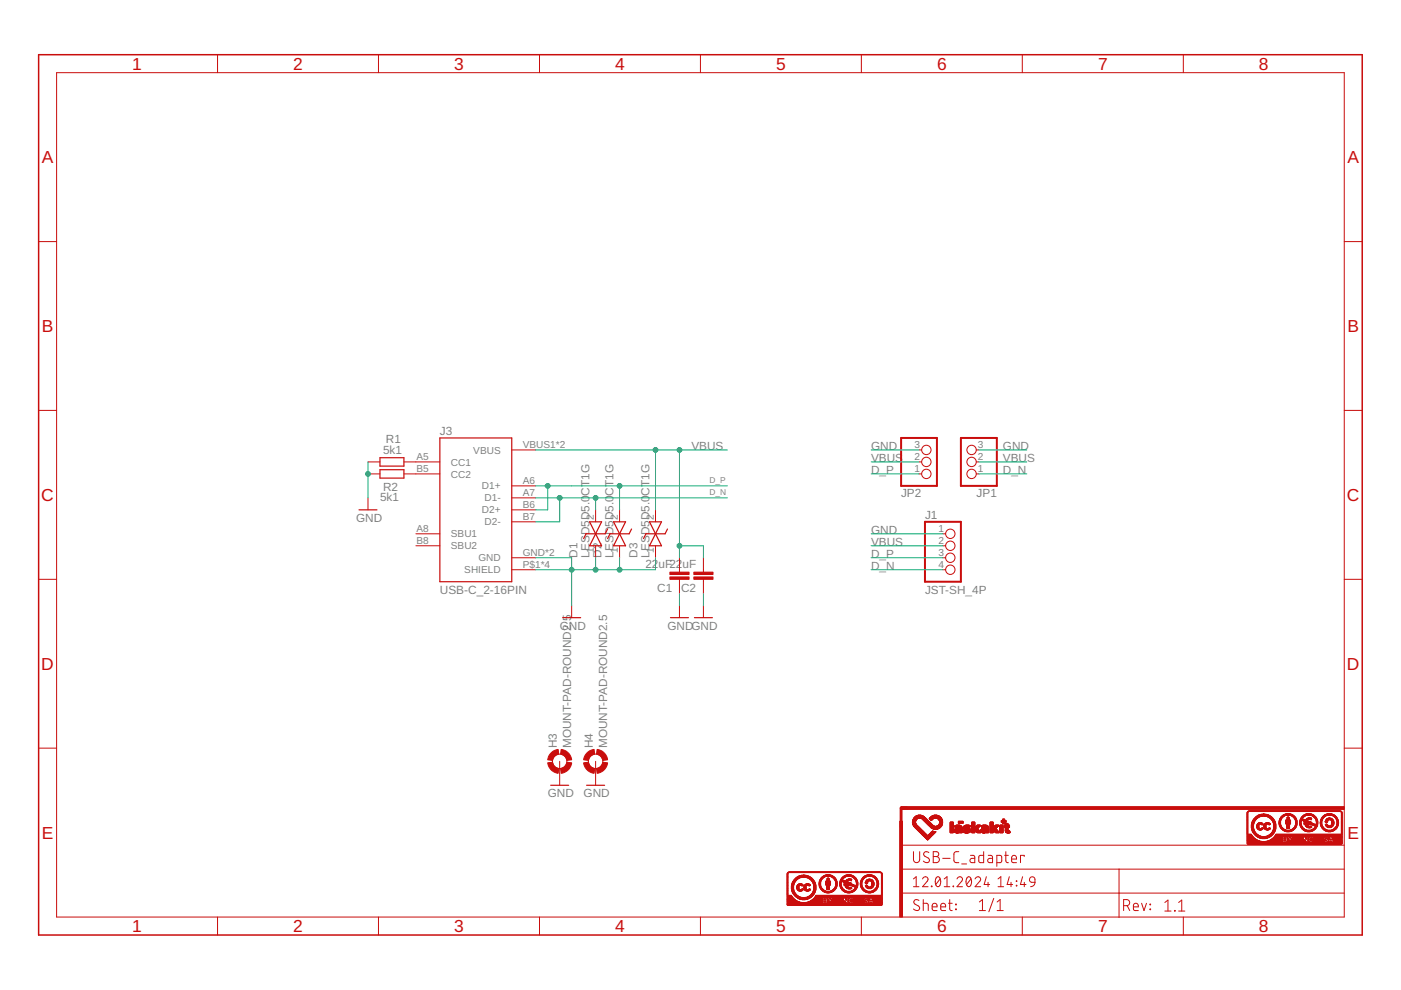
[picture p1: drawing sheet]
<svg xmlns="http://www.w3.org/2000/svg" width="297mm" height="210mm" viewBox="0 0 297 210" stroke-linecap="round" stroke-linejoin="round" font-family="sans-serif">
<defs><g id="words">
<g font-size="3.7" fill="#c90d0c">
<text x="28" y="14.8">1</text>
<text x="62.2" y="14.8">2</text>
<text x="96.3" y="14.8">3</text>
<text x="130.4" y="14.8">4</text>
<text x="164.5" y="14.8">5</text>
<text x="198.7" y="14.8">6</text>
<text x="232.8" y="14.8">7</text>
<text x="266.9" y="14.8">8</text>
<text x="8.9" y="34.6">A</text>
<text x="285.7" y="34.6">A</text>
<text x="8.9" y="70.4">B</text>
<text x="285.7" y="70.4">B</text>
<text x="8.8" y="106.2">C</text>
<text x="285.6" y="106.2">C</text>
<text x="8.8" y="142">D</text>
<text x="285.6" y="142">D</text>
<text x="8.9" y="177.8">E</text>
<text x="285.7" y="177.8">E</text>
<text x="28" y="197.6">1</text>
<text x="62.2" y="197.6">2</text>
<text x="96.3" y="197.6">3</text>
<text x="130.4" y="197.6">4</text>
<text x="164.5" y="197.6">5</text>
<text x="198.7" y="197.6">6</text>
<text x="232.8" y="197.6">7</text>
<text x="266.9" y="197.6">8</text>
</g>
<g font-size="2.5" fill="#808080">
<text x="81.8" y="93.9">R1</text>
<text x="93.2" y="92.3">J3</text>
<text x="146.6" y="95.4">VBUS</text>
<text x="184.7" y="95.4">GND</text>
<text x="212.6" y="95.4">GND</text>
<text x="81.2" y="96.2">5k1</text>
<text x="184.7" y="97.9">VBUS</text>
<text x="184.7" y="100.5">D_P</text>
<text x="212.6" y="97.9">VBUS</text>
<text x="212.6" y="100.5">D_N</text>
<text x="80.6" y="106.3">5k1</text>
<text x="81.2" y="104.1">R2</text>
<text x="125" y="105.1" transform="rotate(-90 125 105.1)">CT1G</text>
<text x="130.1" y="105.1" transform="rotate(-90 130.1 105.1)">CT1G</text>
<text x="137.7" y="105.1" transform="rotate(-90 137.7 105.1)">CT1G</text>
<text x="191" y="105.4">JP2</text>
<text x="207.1" y="105.4">JP1</text>
<text x="75.5" y="110.6">GND</text>
<text x="125" y="110.3" transform="rotate(-90 125 110.3)">D5.0</text>
<text x="130.1" y="110.3" transform="rotate(-90 130.1 110.3)">D5.0</text>
<text x="184.7" y="113.2">GND</text>
<text x="196.1" y="110">J1</text>
<text x="122.5" y="118.3" transform="rotate(-90 122.5 118.3)">D1</text>
<text x="125" y="118.3" transform="rotate(-90 125 118.3)">LE</text>
<text x="125" y="115.2" transform="rotate(-90 125 115.2)">SD5</text>
<text x="127.6" y="118.3" transform="rotate(-90 127.6 118.3)">D2</text>
<text x="130.1" y="118.3" transform="rotate(-90 130.1 118.3)">LE</text>
<text x="130.1" y="115.2" transform="rotate(-90 130.1 115.2)">SD5</text>
<text x="135.2" y="118.3" transform="rotate(-90 135.2 118.3)">D3</text>
<text x="137.7" y="118.3" transform="rotate(-90 137.7 118.3)">LESD5D5.0</text>
<text x="184.7" y="115.7">VBUS</text>
<text x="184.7" y="118.3">D_P</text>
<text x="93.2" y="125.9">USB-C_2-16PIN</text>
<text x="136.8" y="120.4">22</text>
<text x="139.3" y="125.5">C1</text>
<text x="139.6" y="120.4">uF22</text>
<text x="144.4" y="125.5">C2</text>
<text x="144.7" y="120.4">uF</text>
<text x="184.7" y="120.8">D_N</text>
<text x="196.1" y="125.9">JST-SH_4P</text>
<text x="118.7" y="133.5">GND</text>
<text x="141.5" y="133.5">GNDGND</text>
<text x="118.1" y="158.6" transform="rotate(-90 118.1 158.6)">H3</text>
<text x="121.1" y="158.6" transform="rotate(-90 121.1 158.6)">MOUNT-PAD-ROUND2.5</text>
<text x="125.7" y="158.6" transform="rotate(-90 125.7 158.6)">H4</text>
<text x="128.7" y="158.6" transform="rotate(-90 128.7 158.6)">MOUNT-PAD-ROUND2.5</text>
<text x="116.1" y="169">GND</text>
<text x="123.7" y="169">GND</text>
</g>
<g font-size="2.1" fill="#808080">
<text x="110.8" y="95">VBUS1*2</text>
<text x="193.9" y="95">3</text>
<text x="207.3" y="95">3</text>
<text x="88.3" y="97.6">A5</text>
<text x="88.3" y="100.1">B5</text>
<text x="95.6" y="98.7">CC1</text>
<text x="95.6" y="101.2">CC2</text>
<text x="100.3" y="96.2">VBUS</text>
<text x="193.9" y="100.1">1</text>
<text x="193.9" y="97.6">2</text>
<text x="207.3" y="100.1">1</text>
<text x="207.3" y="97.6">2</text>
<text x="102.2" y="103.8">D1+</text>
<text x="102.7" y="106.3">D1-</text>
<text x="110.8" y="102.7">A6</text>
<text x="110.8" y="105.2">A7</text>
<text x="110.8" y="107.7">B6</text>
<text x="88.3" y="112.8">A8</text>
<text x="95.6" y="113.9">SBU1</text>
<text x="102.2" y="108.9">D2+</text>
<text x="102.7" y="111.4">D2-</text>
<text x="110.8" y="110.3">B7</text>
<text x="125.9" y="110.3" transform="rotate(-90 125.9 110.3)">2</text>
<text x="131" y="110.3" transform="rotate(-90 131 110.3)">2</text>
<text x="138.6" y="110.3" transform="rotate(-90 138.6 110.3)">2</text>
<text x="198.9" y="112.8">1</text>
<text x="88.3" y="115.4">B8</text>
<text x="95.6" y="116.5">SBU2</text>
<text x="101.4" y="119">GND</text>
<text x="110.8" y="117.9">GND*2</text>
<text x="125.9" y="117.3" transform="rotate(-90 125.9 117.3)">1</text>
<text x="131" y="117.3" transform="rotate(-90 131 117.3)">1</text>
<text x="138.6" y="117.3" transform="rotate(-90 138.6 117.3)">1</text>
<text x="198.9" y="115.4">2</text>
<text x="198.9" y="117.9">3</text>
<text x="98.4" y="121.6">SHIELD</text>
<text x="110.8" y="120.4">P$1*4</text>
<text x="198.9" y="120.4">4</text>
</g>
<g font-size="1.8" fill="#808080">
<text x="150.4" y="102.4">D_P</text>
<text x="150.4" y="104.9">D_N</text>
</g>
</g></defs>
<g fill="#c90d0c" stroke="#c90d0c" stroke-width=".21">
<path d="M190.8 174.1h.5v20.3h-.5z"/>
<path d="M191 171h94v.6h-94z"/>
<path d="M196.6 178l.1 .1z"/>
<path d="M196.6 178h.2z"/>
<path d="M196.5 177.9l.3 .1z"/>
<path d="M196.5 177.9h.4z"/>
<path d="M196.4 177.9h.5z"/>
<path d="M196.4 177.8l.6 .1z"/>
<path d="M196.4 177.8h.6z"/>
<path d="M196.3 177.7l.7 .1z"/>
<path d="M196.3 177.7l.8 .1z"/>
<path d="M196.3 177.7h.8z"/>
<path d="M196.2 177.7h.9z"/>
<path d="M196.2 177.6l.9 .1z"/>
<path d="M196.2 177.6h1z"/>
<path d="M196.1 177.5l1.1 .1z"/>
<path d="M196.1 177.5h1.2z"/>
<path d="M196 177.4l1.4 .1z"/>
<path d="M196 177.4h1.4z"/>
<path d="M195.9 177.4h1.5z"/>
<path d="M195.9 177.3l1.5 .1z"/>
<path d="M195.9 177.3h1.6z"/>
<path d="M195.9 177.2l1.6 .1z"/>
<path d="M195.8 177.2l1.7 .1z"/>
<path d="M195.8 177.2h.9z"/>
<path d="M196.7 177.2h.8z"/>
<path d="M195.7 177.2h1z"/>
<path d="M196.7 177.2h.9z"/>
<path d="M195.7 177.1l.9 .1z"/>
<path d="M196.7 177.1l.9 .1z"/>
<path d="M195.7 177.1h.9z"/>
<path d="M196.7 177.1h1z"/>
<path d="M195.6 177.1h1z"/>
<path d="M196.8 177.1h.9z"/>
<path d="M195.6 177l1 .1z"/>
<path d="M196.8 177l.9 .1z"/>
<path d="M195.6 177l.9 .1z"/>
<path d="M196.8 177l1 .1z"/>
<path d="M195.5 177h1z"/>
<path d="M196.9 177h.9z"/>
<path d="M195.5 177h.9z"/>
<path d="M195.5 176.9l.9 .1z"/>
<path d="M197 176.9l.9 .1z"/>
<path d="M195.5 176.9h.9z"/>
<path d="M197 176.9h.9z"/>
<path d="M195.4 176.9h1z"/>
<path d="M195.4 176.8l.9 .1z"/>
<path d="M197 176.8l.9 .1z"/>
<path d="M197 176.8l1 .1z"/>
<path d="M195.3 176.8h1z"/>
<path d="M197.1 176.8h.9z"/>
<path d="M195.3 176.7l.9 .1z"/>
<path d="M197.1 176.7l.9 .1z"/>
<path d="M197.2 176.7l.9 .1z"/>
<path d="M195.3 176.7h.9z"/>
<path d="M197.2 176.7h.9z"/>
<path d="M195.2 176.7h1z"/>
<path d="M195.2 176.6l.9 .1z"/>
<path d="M197.2 176.6l1 .1z"/>
<path d="M195.1 176.6h1z"/>
<path d="M197.3 176.6h.9z"/>
<path d="M202.8 176.6h.4z"/>
<path d="M204.7 176.6h.5z"/>
<path d="M208.4 176.6h.4z"/>
<path d="M213.5 176.6h.5z"/>
<path d="M195.1 176.6h.9z"/>
<path d="M195.1 176.5l.9 .1z"/>
<path d="M197.3 176.5l.9 .1z"/>
<path d="M201.5 176.5l.6 .1z"/>
<path d="M202.6 176.5l.7 .1z"/>
<path d="M203.4 176.5l.6 .1z"/>
<path d="M204.5 176.5l.9 .1z"/>
<path d="M206 176.5l.7 .1z"/>
<path d="M207.2 176.5l.7 .1z"/>
<path d="M208.3 176.5l.6 .1z"/>
<path d="M209 176.5l.6 .1z"/>
<path d="M209.9 176.5l.7 .1z"/>
<path d="M211.1 176.5l.7 .1z"/>
<path d="M212 176.5l.6 .1z"/>
<path d="M213.4 176.5l.7 .1z"/>
<path d="M197.4 176.5l.8 .1z"/>
<path d="M202.5 176.5l1.5 .1z"/>
<path d="M204.4 176.5l1.1 .1z"/>
<path d="M208.2 176.5l.8 .1z"/>
<path d="M213.3 176.5l.9 .1z"/>
<path d="M195.1 176.5h.9z"/>
<path d="M197.4 176.5h.8z"/>
<path d="M201.5 176.5h.6z"/>
<path d="M202.5 176.5h1.5z"/>
<path d="M204.4 176.5h1.1z"/>
<path d="M206 176.5h.7z"/>
<path d="M207.2 176.5h.7z"/>
<path d="M208.2 176.5h.8z"/>
<path d="M209 176.5h.6z"/>
<path d="M209.9 176.5h.7z"/>
<path d="M211.1 176.5h.7z"/>
<path d="M212 176.5h.6z"/>
<path d="M213.3 176.5h.9z"/>
<path d="M195 176.5h.9z"/>
<path d="M197.4 176.5h.9z"/>
<path d="M204.3 176.5h1.3z"/>
<path d="M207.1 176.5h.8z"/>
<path d="M211 176.5h.8z"/>
<path d="M195 176.4l.9 .1z"/>
<path d="M197.4 176.4l1 .1z"/>
<path d="M201.5 176.4l.6 .1z"/>
<path d="M202.4 176.4l1.6 .1z"/>
<path d="M204.2 176.4l1.4 .1z"/>
<path d="M206 176.4l.7 .1z"/>
<path d="M207.1 176.4l.8 .1z"/>
<path d="M208.1 176.4l1.5 .1z"/>
<path d="M209.9 176.4l.7 .1z"/>
<path d="M210.9 176.4l.9 .1z"/>
<path d="M212 176.4l.6 .1z"/>
<path d="M213.2 176.4l1 .1z"/>
<path d="M195 176.4h.9z"/>
<path d="M197.4 176.4h1z"/>
<path d="M201.5 176.4h.6z"/>
<path d="M202.4 176.4h1.6z"/>
<path d="M204.2 176.4h1.4z"/>
<path d="M206 176.4h.7z"/>
<path d="M207.1 176.4h.8z"/>
<path d="M208.1 176.4h1.5z"/>
<path d="M209.9 176.4h.7z"/>
<path d="M210.9 176.4h.9z"/>
<path d="M212 176.4h.6z"/>
<path d="M213.2 176.4h1z"/>
<path d="M194.9 176.4h1z"/>
<path d="M197.5 176.4h.9z"/>
<path d="M204.2 176.4h1.5z"/>
<path d="M207.1 176.4h.7z"/>
<path d="M208 176.4h1.6z"/>
<path d="M211 176.4h.7z"/>
<path d="M213.2 176.4h.9z"/>
<path d="M194.9 176.4h.9z"/>
<path d="M210.9 176.4h.8z"/>
<path d="M194.9 176.3l.9 .1z"/>
<path d="M197.5 176.3l.9 .1z"/>
<path d="M201.5 176.3l.6 .1z"/>
<path d="M202.4 176.3l1.6 .1z"/>
<path d="M204.2 176.3l1.5 .1z"/>
<path d="M206 176.3l.7 .1z"/>
<path d="M207.1 176.3l.7 .1z"/>
<path d="M208 176.3l1.6 .1z"/>
<path d="M209.9 176.3l.7 .1z"/>
<path d="M210.9 176.3l.8 .1z"/>
<path d="M212 176.3l.6 .1z"/>
<path d="M213.2 176.3l.9 .1z"/>
<path d="M197.6 176.3l.8 .1z"/>
<path d="M204.3 176.3l1.4 .1z"/>
<path d="M207 176.3l.8 .1z"/>
<path d="M194.9 176.3h.8z"/>
<path d="M197.6 176.3h.4z"/>
<path d="M201.5 176.3h.6z"/>
<path d="M202.4 176.3h1.6z"/>
<path d="M204.3 176.3h1.4z"/>
<path d="M206 176.3h.7z"/>
<path d="M207 176.3h.7z"/>
<path d="M208 176.3h1.6z"/>
<path d="M209.9 176.3h.7z"/>
<path d="M210.9 176.3h.7z"/>
<path d="M212 176.3h.6z"/>
<path d="M213.2 176.3h.9z"/>
<path d="M194.8 176.3h.9z"/>
<path d="M204.3 176.3h1.5z"/>
<path d="M194.8 176.2l.9 .1z"/>
<path d="M197.7 176.2l.1 .1z"/>
<path d="M201.5 176.2l.6 .1z"/>
<path d="M202.4 176.2l1.6 .1z"/>
<path d="M204.3 176.2l1.5 .1z"/>
<path d="M206 176.2l.7 .1z"/>
<path d="M206.9 176.2l.8 .1z"/>
<path d="M208 176.2l1.6 .1z"/>
<path d="M209.9 176.2l.7 .1z"/>
<path d="M210.8 176.2l.8 .1z"/>
<path d="M212 176.2l.6 .1z"/>
<path d="M213.2 176.2l.9 .1z"/>
<path d="M194.7 176.2h1z"/>
<path d="M201.5 176.2h.6z"/>
<path d="M202.4 176.2h.7z"/>
<path d="M203.2 176.2h.8z"/>
<path d="M204.3 176.2h1.5z"/>
<path d="M206 176.2h.7z"/>
<path d="M206.9 176.2h.7z"/>
<path d="M208 176.2h.7z"/>
<path d="M208.8 176.2h.8z"/>
<path d="M209.9 176.2h.7z"/>
<path d="M210.8 176.2h.8z"/>
<path d="M212 176.2h.6z"/>
<path d="M213.2 176.2h.9z"/>
<path d="M194.7 176.1l.9 .1z"/>
<path d="M201.5 176.1l.6 .1z"/>
<path d="M202.4 176.1l.6 .1z"/>
<path d="M203.3 176.1l.7 .1z"/>
<path d="M204.3 176.1l.6 .1z"/>
<path d="M205.1 176.1l.7 .1z"/>
<path d="M206 176.1l.7 .1z"/>
<path d="M206.9 176.1l.7 .1z"/>
<path d="M208 176.1l.6 .1z"/>
<path d="M208.9 176.1l.7 .1z"/>
<path d="M209.9 176.1l.7 .1z"/>
<path d="M210.8 176.1l.7 .1z"/>
<path d="M212 176.1l.6 .1z"/>
<path d="M213.1 176.1l1 .1z"/>
<path d="M194.7 176.1h.9z"/>
<path d="M201.5 176.1h.6z"/>
<path d="M202.4 176.1h.5z"/>
<path d="M203.3 176.1h.7z"/>
<path d="M204.4 176.1h.3z"/>
<path d="M205.1 176.1h.7z"/>
<path d="M206 176.1h.8z"/>
<path d="M206.8 176.1h.8z"/>
<path d="M208 176.1h.6z"/>
<path d="M209 176.1h.6z"/>
<path d="M209.9 176.1h.7z"/>
<path d="M210.7 176.1h.8z"/>
<path d="M212 176.1h.6z"/>
<path d="M213.1 176.1h.7z"/>
<path d="M213.9 176.1h.1z"/>
<path d="M194.6 176.1h1z"/>
<path d="M203.4 176.1h.6z"/>
<path d="M204.4 176.1h.1z"/>
<path d="M205.2 176.1h.6z"/>
<path d="M206.1 176.1h1.5z"/>
<path d="M209.9 176.1h.8z"/>
<path d="M213.1 176.1h.6z"/>
<path d="M194.6 176l.9 .1z"/>
<path d="M201.5 176l.6 .1z"/>
<path d="M202.4 176l.5 .1z"/>
<path d="M203.4 176l.6 .1z"/>
<path d="M205.1 176l.7 .1z"/>
<path d="M206.1 176l1.5 .1z"/>
<path d="M208 176l.6 .1z"/>
<path d="M209 176l.6 .1z"/>
<path d="M209.9 176l1.5 .1z"/>
<path d="M212 176l.6 .1z"/>
<path d="M213.1 176l.6 .1z"/>
<path d="M194.5 176h1z"/>
<path d="M201.5 176h.6z"/>
<path d="M202.4 176h.6z"/>
<path d="M203.4 176h.6z"/>
<path d="M204.9 176h.9z"/>
<path d="M206.1 176h1.5z"/>
<path d="M208 176h.6z"/>
<path d="M209 176h.6z"/>
<path d="M209.9 176h1.5z"/>
<path d="M212 176h.6z"/>
<path d="M213.1 176h.6z"/>
<path d="M194.5 176h.9z"/>
<path d="M202.4 176h.7z"/>
<path d="M204.6 176h1.2z"/>
<path d="M206 176h1.5z"/>
<path d="M208 176h.7z"/>
<path d="M194.5 175.9l.9 .1z"/>
<path d="M201.5 175.9l.6 .1z"/>
<path d="M202.4 175.9l.7 .1z"/>
<path d="M203.4 175.9l.6 .1z"/>
<path d="M204.6 175.9l1.1 .1z"/>
<path d="M206 175.9l1.5 .1z"/>
<path d="M208 175.9l.7 .1z"/>
<path d="M209 175.9l.6 .1z"/>
<path d="M209.9 175.9l1.5 .1z"/>
<path d="M212 175.9l.6 .1z"/>
<path d="M213.1 175.9l.6 .1z"/>
<path d="M194.5 175.9h.9z"/>
<path d="M201.5 175.9h.6z"/>
<path d="M202.4 175.9h1.6z"/>
<path d="M204.6 175.9h1.2z"/>
<path d="M206 175.9h1.5z"/>
<path d="M208 175.9h1.6z"/>
<path d="M209.9 175.9h1.5z"/>
<path d="M212 175.9h.6z"/>
<path d="M213.1 175.9h.6z"/>
<path d="M194.4 175.9h.9z"/>
<path d="M204.5 175.9h1.3z"/>
<path d="M206 175.9h1.4z"/>
<path d="M209.9 175.9h1.4z"/>
<path d="M194.4 175.8l.9 .1z"/>
<path d="M201.5 175.8l.6 .1z"/>
<path d="M202.4 175.8l1.6 .1z"/>
<path d="M204.4 175.8l1.3 .1z"/>
<path d="M206 175.8l1.4 .1z"/>
<path d="M208 175.8l1.6 .1z"/>
<path d="M209.9 175.8l1.4 .1z"/>
<path d="M212 175.8l.6 .1z"/>
<path d="M213.1 175.8l.6 .1z"/>
<path d="M198.2 175.8l.3 .1z"/>
<path d="M208.1 175.8l1.5 .1z"/>
<path d="M194.4 175.8h.9z"/>
<path d="M198.2 175.8h.3z"/>
<path d="M201.5 175.8h.6z"/>
<path d="M202.4 175.8h1.6z"/>
<path d="M204.4 175.8h1.3z"/>
<path d="M206 175.8h1.4z"/>
<path d="M208.1 175.8h1.5z"/>
<path d="M209.9 175.8h1.4z"/>
<path d="M212 175.8h.6z"/>
<path d="M213.1 175.8h.6z"/>
<path d="M194.3 175.7l.9 .1z"/>
<path d="M197.9 175.7l.9 .1z"/>
<path d="M201.5 175.7l.6 .1z"/>
<path d="M202.5 175.7l1.5 .1z"/>
<path d="M204.3 175.7l1.4 .1z"/>
<path d="M206.1 175.7l1.3 .1z"/>
<path d="M208.2 175.7l1.4 .1z"/>
<path d="M209.9 175.7l1.3 .1z"/>
<path d="M212 175.7l.6 .1z"/>
<path d="M213.1 175.7l.6 .1z"/>
<path d="M194.2 175.7l1 .1z"/>
<path d="M197.8 175.7l1.1 .1z"/>
<path d="M206 175.7l1.3 .1z"/>
<path d="M194.2 175.7h1z"/>
<path d="M197.8 175.7h1.1z"/>
<path d="M201.5 175.7h.6z"/>
<path d="M202.5 175.7h1.5z"/>
<path d="M204.3 175.7h1.4z"/>
<path d="M206 175.7h1.3z"/>
<path d="M208.2 175.7h1.4z"/>
<path d="M209.9 175.7h1.3z"/>
<path d="M212 175.7h.6z"/>
<path d="M213.1 175.7h.6z"/>
<path d="M202.6 175.7h1.4z"/>
<path d="M204.3 175.7h1.3z"/>
<path d="M194.2 175.6l.9 .1z"/>
<path d="M197.8 175.6l1.1 .1z"/>
<path d="M201.5 175.6l.6 .1z"/>
<path d="M202.7 175.6l1.3 .1z"/>
<path d="M204.3 175.6l1.2 .1z"/>
<path d="M206 175.6l1.2 .1z"/>
<path d="M208.4 175.6l1.2 .1z"/>
<path d="M209.9 175.6l1.2 .1z"/>
<path d="M212 175.6l.6 .1z"/>
<path d="M213.1 175.6l.6 .1z"/>
<path d="M197.7 175.6l1.3 .1z"/>
<path d="M206 175.6l1.3 .1z"/>
<path d="M209.9 175.6l1.3 .1z"/>
<path d="M194.1 175.6h1z"/>
<path d="M197.6 175.6h1.6z"/>
<path d="M201.5 175.6h.6z"/>
<path d="M203.4 175.6h.6z"/>
<path d="M204.3 175.6h1.1z"/>
<path d="M206 175.6h1.3z"/>
<path d="M209 175.6h.6z"/>
<path d="M209.9 175.6h1.3z"/>
<path d="M212 175.6h.6z"/>
<path d="M213.1 175.6h.6z"/>
<path d="M194.1 175.6h.9z"/>
<path d="M197.5 175.6h1.7z"/>
<path d="M204.3 175.6h.9z"/>
<path d="M206.1 175.6h1.3z"/>
<path d="M194.1 175.5l.9 .1z"/>
<path d="M197.4 175.5l1.9 .1z"/>
<path d="M201.5 175.5l.6 .1z"/>
<path d="M203.3 175.5l.7 .1z"/>
<path d="M204.2 175.5l.8 .1z"/>
<path d="M206 175.5l1.4 .1z"/>
<path d="M208.2 175.5l.1 .1z"/>
<path d="M209 175.5l.6 .1z"/>
<path d="M209.9 175.5l1.4 .1z"/>
<path d="M212 175.5l.6 .1z"/>
<path d="M213.1 175.5l.6 .1z"/>
<path d="M194.1 175.5h.9z"/>
<path d="M197.4 175.5h1.9z"/>
<path d="M201.5 175.5h.6z"/>
<path d="M203.3 175.5h.7z"/>
<path d="M204.2 175.5h.8z"/>
<path d="M206 175.5h1.4z"/>
<path d="M208.2 175.5h.1z"/>
<path d="M209 175.5h.6z"/>
<path d="M209.9 175.5h1.4z"/>
<path d="M212 175.5h.6z"/>
<path d="M213.1 175.5h.6z"/>
<path d="M194 175.5h1z"/>
<path d="M202.6 175.5h.1z"/>
<path d="M204.2 175.5h.7z"/>
<path d="M208.2 175.5h.2z"/>
<path d="M208.9 175.5h.7z"/>
<path d="M194 175.5h.9z"/>
<path d="M202.5 175.5h.3z"/>
<path d="M203.3 175.5h.6z"/>
<path d="M204.2 175.5h.6z"/>
<path d="M205.4 175.5h.2z"/>
<path d="M206 175.5h.7z"/>
<path d="M206.7 175.5h.8z"/>
<path d="M208.1 175.5h.4z"/>
<path d="M209.9 175.5h.7z"/>
<path d="M210.6 175.5h.7z"/>
<path d="M194 175.4l.9 .1z"/>
<path d="M197.4 175.4l1.9 .1z"/>
<path d="M201.5 175.4l.6 .1z"/>
<path d="M202.5 175.4l.3 .1z"/>
<path d="M203.3 175.4l.6 .1z"/>
<path d="M204.2 175.4l.6 .1z"/>
<path d="M205.4 175.4l.2 .1z"/>
<path d="M206 175.4l.7 .1z"/>
<path d="M206.7 175.4l.8 .1z"/>
<path d="M208.1 175.4l.4 .1z"/>
<path d="M208.9 175.4l.7 .1z"/>
<path d="M209.9 175.4l.7 .1z"/>
<path d="M210.6 175.4l.7 .1z"/>
<path d="M212 175.4l.6 .1z"/>
<path d="M213.1 175.4l.6 .1z"/>
<path d="M193.9 175.4h1z"/>
<path d="M197.3 175.4h2.1z"/>
<path d="M201.5 175.4h.6z"/>
<path d="M202.5 175.4h1.4z"/>
<path d="M204.3 175.4h.6z"/>
<path d="M205.3 175.4h.3z"/>
<path d="M206 175.4h.7z"/>
<path d="M206.7 175.4h.8z"/>
<path d="M208.2 175.4h1.4z"/>
<path d="M209.9 175.4h.7z"/>
<path d="M210.6 175.4h.8z"/>
<path d="M212 175.4h.6z"/>
<path d="M212.9 175.4h1.1z"/>
<path d="M194 175.4h.8z"/>
<path d="M206.8 175.4h.7z"/>
<path d="M210.7 175.4h.7z"/>
<path d="M193.9 175.3l.9 .1z"/>
<path d="M197.3 175.3l2.1 .1z"/>
<path d="M201.5 175.3l.6 .1z"/>
<path d="M202.5 175.3l1.4 .1z"/>
<path d="M204.3 175.3l1.3 .1z"/>
<path d="M206 175.3l.7 .1z"/>
<path d="M206.8 175.3l.7 .1z"/>
<path d="M208.1 175.3l1.5 .1z"/>
<path d="M209.9 175.3l.7 .1z"/>
<path d="M210.7 175.3l.7 .1z"/>
<path d="M212 175.3l.6 .1z"/>
<path d="M212.9 175.3l1.1 .1z"/>
<path d="M197.3 175.3l2.2 .1z"/>
<path d="M202.5 175.3l1.5 .1z"/>
<path d="M206.8 175.3l.8 .1z"/>
<path d="M210.7 175.3l.8 .1z"/>
<path d="M193.9 175.3h.9z"/>
<path d="M197.3 175.3h2.2z"/>
<path d="M201.5 175.3h.6z"/>
<path d="M202.5 175.3h1.5z"/>
<path d="M204.3 175.3h1.3z"/>
<path d="M206 175.3h.7z"/>
<path d="M206.8 175.3h.8z"/>
<path d="M208.1 175.3h1.5z"/>
<path d="M209.9 175.3h.7z"/>
<path d="M210.7 175.3h.8z"/>
<path d="M212 175.3h.6z"/>
<path d="M212.9 175.3h1.1z"/>
<path d="M193.8 175.3h1z"/>
<path d="M197.2 175.3h2.3z"/>
<path d="M202.5 175.3h1.4z"/>
<path d="M208.1 175.3h1.4z"/>
<path d="M193.8 175.2l.9 .1z"/>
<path d="M197.1 175.2l2.5 .1z"/>
<path d="M201.5 175.2l.6 .1z"/>
<path d="M202.4 175.2l1.5 .1z"/>
<path d="M204.3 175.2l1.4 .1z"/>
<path d="M206 175.2l.7 .1z"/>
<path d="M206.9 175.2l.8 .1z"/>
<path d="M208.1 175.2l1.4 .1z"/>
<path d="M209.9 175.2l.7 .1z"/>
<path d="M210.8 175.2l.7 .1z"/>
<path d="M212 175.2l.6 .1z"/>
<path d="M212.9 175.2l1.1 .1z"/>
<path d="M193.8 175.2h.8z"/>
<path d="M197.1 175.2h2.5z"/>
<path d="M201.5 175.2h.6z"/>
<path d="M202.4 175.2h1.5z"/>
<path d="M204.3 175.2h1.4z"/>
<path d="M206 175.2h.7z"/>
<path d="M206.9 175.2h.8z"/>
<path d="M208.1 175.2h1.4z"/>
<path d="M209.9 175.2h.7z"/>
<path d="M210.8 175.2h.8z"/>
<path d="M212 175.2h.6z"/>
<path d="M212.9 175.2h1.1z"/>
<path d="M193.7 175.2h.9z"/>
<path d="M197.1 175.2h1.1z"/>
<path d="M198.5 175.2h1.1z"/>
<path d="M202.4 175.2h1.4z"/>
<path d="M204.4 175.2h1.3z"/>
<path d="M207 175.2h.7z"/>
<path d="M208 175.2h1.5z"/>
<path d="M210.9 175.2h.7z"/>
<path d="M193.7 175.1l.9 .1z"/>
<path d="M197.1 175.1l1.1 .1z"/>
<path d="M198.5 175.1l1.1 .1z"/>
<path d="M201.5 175.1l.6 .1z"/>
<path d="M202.4 175.1l1.4 .1z"/>
<path d="M204.4 175.1l1.3 .1z"/>
<path d="M206 175.1l.7 .1z"/>
<path d="M207 175.1l.7 .1z"/>
<path d="M208 175.1l1.5 .1z"/>
<path d="M209.9 175.1l.7 .1z"/>
<path d="M210.9 175.1l.7 .1z"/>
<path d="M212 175.1l.6 .1z"/>
<path d="M212.9 175.1l1.1 .1z"/>
<path d="M197 175.1l1 .1z"/>
<path d="M198.7 175.1l.9 .1z"/>
<path d="M207 175.1l.8 .1z"/>
<path d="M208 175.1l1.4 .1z"/>
<path d="M210.9 175.1l.8 .1z"/>
<path d="M193.7 175.1h.9z"/>
<path d="M197 175.1h.9z"/>
<path d="M198.8 175.1h.9z"/>
<path d="M201.5 175.1h.6z"/>
<path d="M202.4 175.1h1.4z"/>
<path d="M204.5 175.1h1.2z"/>
<path d="M206 175.1h.7z"/>
<path d="M207.1 175.1h.8z"/>
<path d="M208 175.1h1.4z"/>
<path d="M209.9 175.1h.7z"/>
<path d="M210.9 175.1h.8z"/>
<path d="M212 175.1h.6z"/>
<path d="M212.9 175.1h1.1z"/>
<path d="M193.7 175l.8 .1z"/>
<path d="M197 175l.9 .1z"/>
<path d="M198.8 175l.9 .1z"/>
<path d="M201.5 175l.6 .1z"/>
<path d="M202.5 175l1.2 .1z"/>
<path d="M204.5 175l1.2 .1z"/>
<path d="M206 175l.7 .1z"/>
<path d="M207.1 175l.8 .1z"/>
<path d="M208.2 175l1.2 .1z"/>
<path d="M209.9 175l.7 .1z"/>
<path d="M210.9 175l.9 .1z"/>
<path d="M212 175l.6 .1z"/>
<path d="M212.9 175l1.1 .1z"/>
<path d="M193.7 175h.8z"/>
<path d="M196.9 175h.9z"/>
<path d="M198.9 175h.8z"/>
<path d="M201.5 175h.6z"/>
<path d="M202.6 175h1z"/>
<path d="M204.6 175h1z"/>
<path d="M206 175h.7z"/>
<path d="M207.1 175h.8z"/>
<path d="M208.2 175h1.1z"/>
<path d="M209.9 175h.7z"/>
<path d="M211 175h.8z"/>
<path d="M212 175h.6z"/>
<path d="M212.9 175h1.1z"/>
<path d="M193.6 175h.8z"/>
<path d="M196.8 175h1z"/>
<path d="M199 175h.7z"/>
<path d="M202.8 175h.7z"/>
<path d="M204.7 175h.8z"/>
<path d="M207.2 175h.7z"/>
<path d="M208.4 175h.7z"/>
<path d="M211.1 175h.7z"/>
<path d="M213 175h1z"/>
<path d="M193.6 174.9l.8 .1z"/>
<path d="M196.8 174.9l1 .1z"/>
<path d="M199 174.9l.7 .1z"/>
<path d="M201.5 174.9l.6 .1z"/>
<path d="M202.8 174.9l.7 .1z"/>
<path d="M204.7 174.9l.8 .1z"/>
<path d="M206 174.9l.7 .1z"/>
<path d="M207.2 174.9l.7 .1z"/>
<path d="M208.4 174.9l.7 .1z"/>
<path d="M209.9 174.9l.7 .1z"/>
<path d="M211.1 174.9l.7 .1z"/>
<path d="M212 174.9l.6 .1z"/>
<path d="M213 174.9l1 .1z"/>
<path d="M193.7 174.9l.7 .1z"/>
<path d="M213.1 174.9l.6 .1z"/>
<path d="M193.6 174.9h.7z"/>
<path d="M196.8 174.9h.9z"/>
<path d="M199 174.9h.7z"/>
<path d="M201.5 174.9h.6z"/>
<path d="M206 174.9h.7z"/>
<path d="M209.9 174.9h.7z"/>
<path d="M213.1 174.9h.6z"/>
<path d="M193.6 174.8l.7 .1z"/>
<path d="M196.7 174.8l1 .1z"/>
<path d="M199.1 174.8l.7 .1z"/>
<path d="M201.5 174.8l.6 .1z"/>
<path d="M206 174.8l.7 .1z"/>
<path d="M209.9 174.8l.7 .1z"/>
<path d="M213.1 174.8l.6 .1z"/>
<path d="M193.5 174.8l.8 .1z"/>
<path d="M196.7 174.8l.9 .1z"/>
<path d="M199.1 174.8l.6 .1z"/>
<path d="M193.5 174.8h.8z"/>
<path d="M196.7 174.8h.9z"/>
<path d="M199.1 174.8h.6z"/>
<path d="M201.5 174.8h.6z"/>
<path d="M206 174.8h.7z"/>
<path d="M209.9 174.8h.7z"/>
<path d="M213.1 174.8h.6z"/>
<path d="M193.5 174.8h.7z"/>
<path d="M199.1 174.8h.7z"/>
<path d="M193.5 174.7l.7 .1z"/>
<path d="M196.7 174.7l.8 .1z"/>
<path d="M199.1 174.7l.7 .1z"/>
<path d="M201.5 174.7l.6 .1z"/>
<path d="M206 174.7l.7 .1z"/>
<path d="M209.9 174.7l.7 .1z"/>
<path d="M213.1 174.7l.6 .1z"/>
<path d="M196.6 174.7l.9 .1z"/>
<path d="M193.5 174.7h.7z"/>
<path d="M196.6 174.7h.9z"/>
<path d="M199.2 174.7h.6z"/>
<path d="M201.5 174.7h.6z"/>
<path d="M206 174.7h.7z"/>
<path d="M209.9 174.7h.7z"/>
<path d="M213.1 174.7h.6z"/>
<path d="M193.5 174.6l.7 .1z"/>
<path d="M196.5 174.6l1 .1z"/>
<path d="M199.2 174.6l.6 .1z"/>
<path d="M201.5 174.6l.6 .1z"/>
<path d="M206 174.6l.7 .1z"/>
<path d="M209.9 174.6l.7 .1z"/>
<path d="M212.6 174.6l.4 .1z"/>
<path d="M213.1 174.6l.6 .1z"/>
<path d="M193.5 174.6h.7z"/>
<path d="M196.5 174.6h.9z"/>
<path d="M199.2 174.6h.6z"/>
<path d="M201.5 174.6h.6z"/>
<path d="M206 174.6h.7z"/>
<path d="M209.9 174.6h.7z"/>
<path d="M212.6 174.6h.4z"/>
<path d="M213.1 174.6h.6z"/>
<path d="M193.5 174.6h.6z"/>
<path d="M193.5 174.5l.6 .1z"/>
<path d="M196.4 174.5l1 .1z"/>
<path d="M199.2 174.5l.6 .1z"/>
<path d="M201.5 174.5l.6 .1z"/>
<path d="M203.2 174.5l1 .1z"/>
<path d="M206 174.5l.7 .1z"/>
<path d="M209.9 174.5l.7 .1z"/>
<path d="M212.6 174.5l.4 .1z"/>
<path d="M193.5 174.5h.6z"/>
<path d="M196.4 174.5h1z"/>
<path d="M199.2 174.5h.6z"/>
<path d="M201.5 174.5h.6z"/>
<path d="M203.2 174.5h1z"/>
<path d="M206 174.5h.7z"/>
<path d="M209.9 174.5h.7z"/>
<path d="M212.6 174.5h.4z"/>
<path d="M196.4 174.5h.9z"/>
<path d="M193.5 174.4l.6 .1z"/>
<path d="M196.3 174.4l1 .1z"/>
<path d="M199.2 174.4l.6 .1z"/>
<path d="M201.5 174.4l.6 .1z"/>
<path d="M203.2 174.4l1 .1z"/>
<path d="M206 174.4l.7 .1z"/>
<path d="M209.9 174.4l.7 .1z"/>
<path d="M212.6 174.4l.4 .1z"/>
<path d="M196.3 174.4l.9 .1z"/>
<path d="M193.5 174.4h.6z"/>
<path d="M196.3 174.4h.9z"/>
<path d="M199.2 174.4h.6z"/>
<path d="M201.5 174.4h.6z"/>
<path d="M203.2 174.4h1z"/>
<path d="M206 174.4h.7z"/>
<path d="M209.9 174.4h.7z"/>
<path d="M212.6 174.4h.4z"/>
<path d="M193.5 174.3l.6 .1z"/>
<path d="M196.3 174.3l.9 .1z"/>
<path d="M199.2 174.3l.7 .1z"/>
<path d="M201.5 174.3l.6 .1z"/>
<path d="M203.2 174.3l1 .1z"/>
<path d="M206 174.3l.7 .1z"/>
<path d="M209.9 174.3l.7 .1z"/>
<path d="M212.3 174.3l1 .1z"/>
<path d="M196.2 174.3l.9 .1z"/>
<path d="M193.5 174.3h.6z"/>
<path d="M196.2 174.3h.9z"/>
<path d="M199.2 174.3h.7z"/>
<path d="M201.5 174.3h.6z"/>
<path d="M203.2 174.3h1z"/>
<path d="M206 174.3h.7z"/>
<path d="M209.9 174.3h.7z"/>
<path d="M212.3 174.3h1z"/>
<path d="M193.5 174.2l.6 .1z"/>
<path d="M196.2 174.2l.9 .1z"/>
<path d="M199.2 174.2l.7 .1z"/>
<path d="M203.2 174.2l1 .1z"/>
<path d="M212.3 174.2l1 .1z"/>
<path d="M193.5 174.2h.6z"/>
<path d="M196.1 174.2h.9z"/>
<path d="M199.2 174.2h.6z"/>
<path d="M203.2 174.2h1z"/>
<path d="M212.3 174.2h1z"/>
<path d="M193.5 174.1l.6 .1z"/>
<path d="M196 174.1l1 .1z"/>
<path d="M199.2 174.1l.6 .1z"/>
<path d="M203.2 174.1l1 .1z"/>
<path d="M212.3 174.1l1 .1z"/>
<path d="M193.5 174.1h.6z"/>
<path d="M196 174.1h.9z"/>
<path d="M199.2 174.1h.6z"/>
<path d="M212.3 174.1h1z"/>
<path d="M195.9 174.1h1z"/>
<path d="M193.5 174l.6 .1z"/>
<path d="M195.9 174l1 .1z"/>
<path d="M199.2 174l.6 .1z"/>
<path d="M212.3 174l1 .1z"/>
<path d="M193.5 174h.7z"/>
<path d="M195.9 174h.9z"/>
<path d="M199.2 174h.6z"/>
<path d="M212.3 174h1z"/>
<path d="M193.5 173.9l.7 .1z"/>
<path d="M195.9 173.9l.9 .1z"/>
<path d="M199.2 173.9l.6 .1z"/>
<path d="M212.3 173.9l1 .1z"/>
<path d="M195.8 173.9l.9 .1z"/>
<path d="M197.4 173.9l.1 .1z"/>
<path d="M199.1 173.9l.7 .1z"/>
<path d="M212.6 173.9l.4 .1z"/>
<path d="M193.5 173.9h.7z"/>
<path d="M195.8 173.9h.9z"/>
<path d="M197.4 173.9h.1z"/>
<path d="M199.1 173.9h.7z"/>
<path d="M212.6 173.9h.4z"/>
<path d="M193.5 173.8l.8 .1z"/>
<path d="M195.7 173.8l1 .1z"/>
<path d="M197.3 173.8l.3 .1z"/>
<path d="M199.1 173.8l.7 .1z"/>
<path d="M212.6 173.8l.4 .1z"/>
<path d="M193.6 173.8l.7 .1z"/>
<path d="M195.7 173.8l.9 .1z"/>
<path d="M199.1 173.8l.6 .1z"/>
<path d="M193.6 173.8h.7z"/>
<path d="M195.7 173.8h.9z"/>
<path d="M197.3 173.8h.3z"/>
<path d="M199.1 173.8h.6z"/>
<path d="M212.6 173.8h.4z"/>
<path d="M197.2 173.8h.5z"/>
<path d="M199.1 173.8h.7z"/>
<path d="M193.6 173.7l.7 .1z"/>
<path d="M195.7 173.7l.9 .1z"/>
<path d="M197.2 173.7l.5 .1z"/>
<path d="M199.1 173.7l.7 .1z"/>
<path d="M212.6 173.7l.4 .1z"/>
<path d="M195.6 173.7l1 .1z"/>
<path d="M199 173.7l.7 .1z"/>
<path d="M193.7 173.7h.7z"/>
<path d="M195.6 173.7h.9z"/>
<path d="M197.1 173.7h.6z"/>
<path d="M199 173.7h.7z"/>
<path d="M212.6 173.7h.4z"/>
<path d="M193.6 173.7h.8z"/>
<path d="M195.5 173.7h1z"/>
<path d="M197.1 173.7h.7z"/>
<path d="M198.9 173.7h.8z"/>
<path d="M193.7 173.6l.8 .1z"/>
<path d="M195.5 173.6l.9 .1z"/>
<path d="M197.1 173.6l.7 .1z"/>
<path d="M198.9 173.6l.8 .1z"/>
<path d="M193.7 173.6h.8z"/>
<path d="M195.5 173.6h.9z"/>
<path d="M197.1 173.6h.7z"/>
<path d="M198.9 173.6h.8z"/>
<path d="M193.7 173.6h.9z"/>
<path d="M197 173.6h.9z"/>
<path d="M198.8 173.6h.8z"/>
<path d="M193.7 173.5l.9 .1z"/>
<path d="M195.5 173.5l.8 .1z"/>
<path d="M197 173.5l.9 .1z"/>
<path d="M198.8 173.5l.8 .1z"/>
<path d="M195.4 173.5l.9 .1z"/>
<path d="M197 173.5l1 .1z"/>
<path d="M198.7 173.5l.9 .1z"/>
<path d="M193.7 173.5h1z"/>
<path d="M195.3 173.5h1z"/>
<path d="M197 173.5h1.1z"/>
<path d="M198.6 173.5h1z"/>
<path d="M193.7 173.4l1.1 .1z"/>
<path d="M195.2 173.4l1.1 .1z"/>
<path d="M197.1 173.4l1.1 .1z"/>
<path d="M198.5 173.4l1.1 .1z"/>
<path d="M193.8 173.4l2.4 .1z"/>
<path d="M197.1 173.4l2.5 .1z"/>
<path d="M193.8 173.4h2.4z"/>
<path d="M197.1 173.4h2.5z"/>
<path d="M197.2 173.4h2.4z"/>
<path d="M193.9 173.3l2.2 .1z"/>
<path d="M197.3 173.3l2.2 .1z"/>
<path d="M193.9 173.3h2.2z"/>
<path d="M197.3 173.3h2.2z"/>
<path d="M193.9 173.3h2.1z"/>
<path d="M197.3 173.3h2.1z"/>
<path d="M193.9 173.2l2.1 .1z"/>
<path d="M197.3 173.2l2.1 .1z"/>
<path d="M194 173.2h2z"/>
<path d="M197.4 173.2h2z"/>
<path d="M197.4 173.2h1.9z"/>
<path d="M194.1 173.1l1.8 .1z"/>
<path d="M197.4 173.1l1.9 .1z"/>
<path d="M194.1 173.1h1.8z"/>
<path d="M197.4 173.1h1.9z"/>
<path d="M194.1 173.1h1.7z"/>
<path d="M197.5 173.1h1.7z"/>
<path d="M194.1 173l1.7 .1z"/>
<path d="M197.5 173l1.7 .1z"/>
<path d="M194.2 173l1.5 .1z"/>
<path d="M197.6 173l1.5 .1z"/>
<path d="M194.3 173h1.3z"/>
<path d="M197.7 173h1.3z"/>
<path d="M194.4 172.9l1.1 .1z"/>
<path d="M197.8 172.9l1.1 .1z"/>
<path d="M194.5 172.9l.9 .1z"/>
<path d="M197.9 172.9l.9 .1z"/>
<path d="M194.5 172.9h.9z"/>
<path d="M197.9 172.9h.9z"/>
<path d="M194.6 172.8l.7 .1z"/>
<path d="M198 172.8l.7 .1z"/>
<path d="M264.5 178.9l20 .1z"/>
<path d="M264.4 178.9h20.2z"/>
<path d="M264.4 178.8l20.2 .1z"/>
<path d="M264.4 178.8h20.2z"/>
<path d="M264.4 178.7l20.2 .1z"/>
<path d="M264.4 178.7h20.2z"/>
<path d="M264.4 178.6l20.2 .1z"/>
<path d="M264.4 178.6h20.2z"/>
<path d="M264.4 178.5l7.6 .1z"/>
<path d="M272.7 178.5l.6 .1z"/>
<path d="M273.6 178.5l2.7 .1z"/>
<path d="M276.6 178.5l.4 .1z"/>
<path d="M277.3 178.5l.5 .1z"/>
<path d="M278.2 178.5l2.7 .1z"/>
<path d="M281.4 178.5l.2 .1z"/>
<path d="M281.9 178.5l.5 .1z"/>
<path d="M282.7 178.5l1.9 .1z"/>
<path d="M264.4 178.5h7.6z"/>
<path d="M272.8 178.5h.5z"/>
<path d="M273.6 178.5h2.7z"/>
<path d="M276.6 178.5h.3z"/>
<path d="M277.3 178.5h.3z"/>
<path d="M278.3 178.5h2.5z"/>
<path d="M281.9 178.5h.5z"/>
<path d="M282.7 178.5h1.9z"/>
<path d="M264.4 178.4l7.6 .1z"/>
<path d="M272.9 178.4l.5 .1z"/>
<path d="M273.6 178.4l2.7 .1z"/>
<path d="M276.6 178.4l.3 .1z"/>
<path d="M277.3 178.4l.3 .1z"/>
<path d="M278.3 178.4l2.5 .1z"/>
<path d="M281.9 178.4l.5 .1z"/>
<path d="M282.7 178.4l1.9 .1z"/>
<path d="M264.4 178.4h3.1z"/>
<path d="M268.4 178.4h3.6z"/>
<path d="M272.9 178.4h.5z"/>
<path d="M273.6 178.4h2.7z"/>
<path d="M276.6 178.4h.3z"/>
<path d="M277.3 178.4h.3z"/>
<path d="M278.4 178.4h2.3z"/>
<path d="M281.9 178.4h.5z"/>
<path d="M282.7 178.4h1.9z"/>
<path d="M264.4 178.3l2.8 .1z"/>
<path d="M268.6 178.3l3.4 .1z"/>
<path d="M273 178.3l.3 .1z"/>
<path d="M273.6 178.3l2.7 .1z"/>
<path d="M276.6 178.3l.3 .1z"/>
<path d="M277.3 178.3l.2 .1z"/>
<path d="M278.5 178.3l2.2 .1z"/>
<path d="M282 178.3l.3 .1z"/>
<path d="M282.7 178.3l1.9 .1z"/>
<path d="M264.4 178.3h2.7z"/>
<path d="M268.8 178.3h3.2z"/>
<path d="M272.3 178.3h.3z"/>
<path d="M273 178.3h.3z"/>
<path d="M273.6 178.3h2.7z"/>
<path d="M276.6 178.3h.3z"/>
<path d="M277.3 178.3h.2z"/>
<path d="M277.9 178.3h.2z"/>
<path d="M278.4 178.3h2.2z"/>
<path d="M281 178.3h.3z"/>
<path d="M282.7 178.3h1.9z"/>
<path d="M264.4 178.2l2.5 .1z"/>
<path d="M269 178.2l3 .1z"/>
<path d="M272.3 178.2l.3 .1z"/>
<path d="M273 178.2l.3 .1z"/>
<path d="M273.6 178.2l2.7 .1z"/>
<path d="M276.6 178.2l.2 .1z"/>
<path d="M277.3 178.2l.2 .1z"/>
<path d="M277.8 178.2l.4 .1z"/>
<path d="M278.5 178.2l2.2 .1z"/>
<path d="M281 178.2l.3 .1z"/>
<path d="M282.7 178.2l1.9 .1z"/>
<path d="M264.4 178.2h2.4z"/>
<path d="M269 178.2h3z"/>
<path d="M272.3 178.2h.3z"/>
<path d="M273 178.2h.3z"/>
<path d="M273.6 178.2h2.7z"/>
<path d="M276.6 178.2h.2z"/>
<path d="M277.3 178.2h.2z"/>
<path d="M277.7 178.2h.5z"/>
<path d="M278.5 178.2h2.2z"/>
<path d="M281 178.2h.3z"/>
<path d="M282.7 178.2h1.9z"/>
<path d="M264.4 178.1l2.3 .1z"/>
<path d="M269.2 178.1l2.8 .1z"/>
<path d="M272.3 178.1l.3 .1z"/>
<path d="M273 178.1l.3 .1z"/>
<path d="M273.6 178.1l2.7 .1z"/>
<path d="M276.6 178.1l.2 .1z"/>
<path d="M277.3 178.1l.2 .1z"/>
<path d="M277.7 178.1l.5 .1z"/>
<path d="M278.5 178.1l2.2 .1z"/>
<path d="M281 178.1l.3 .1z"/>
<path d="M282.6 178.1l1.9 .1z"/>
<path d="M264.4 178.1h2.2z"/>
<path d="M269.3 178.1h2.7z"/>
<path d="M272.3 178.1h.3z"/>
<path d="M273 178.1h.3z"/>
<path d="M273.7 178.1h2.6z"/>
<path d="M277.7 178.1h.5z"/>
<path d="M278.5 178.1h2.6z"/>
<path d="M281.6 178.1h.2z"/>
<path d="M282.6 178.1h1.9z"/>
<path d="M264.4 178l2 .1z"/>
<path d="M269.3 178l2.7 .1z"/>
<path d="M273 178l.3 .1z"/>
<path d="M273.7 178l2.6 .1z"/>
<path d="M277.7 178l3.3 .1z"/>
<path d="M281.6 178l.2 .1z"/>
<path d="M282.1 178l.2 .1z"/>
<path d="M282.6 178l1.9 .1z"/>
<path d="M264.4 178h2z"/>
<path d="M269.5 178h2.5z"/>
<path d="M272.9 178h.4z"/>
<path d="M273.8 178h2.5z"/>
<path d="M277.7 178h3.1z"/>
<path d="M281.6 178h.2z"/>
<path d="M282.1 178h.2z"/>
<path d="M282.6 178h1.9z"/>
<path d="M264.4 177.9l1.9 .1z"/>
<path d="M269.6 177.9l2.4 .1z"/>
<path d="M272.9 177.9l.3 .1z"/>
<path d="M273.8 177.9l2.5 .1z"/>
<path d="M277.7 177.9l3.1 .1z"/>
<path d="M281.6 177.9l.2 .1z"/>
<path d="M282.1 177.9l.2 .1z"/>
<path d="M282.6 177.9l1.9 .1z"/>
<path d="M264.4 177.9h1.8z"/>
<path d="M269.6 177.9h2.4z"/>
<path d="M272.9 177.9h.3z"/>
<path d="M273.8 177.9h2.5z"/>
<path d="M277.7 177.9h3z"/>
<path d="M281.5 177.9h.4z"/>
<path d="M282.5 177.9h2z"/>
<path d="M264.4 177.8l1.7 .1z"/>
<path d="M269.7 177.8l2.3 .1z"/>
<path d="M272.9 177.8l.3 .1z"/>
<path d="M273.9 177.8l2.4 .1z"/>
<path d="M277.7 177.8l3 .1z"/>
<path d="M281.3 177.8l.6 .1z"/>
<path d="M282.5 177.8l2 .1z"/>
<path d="M264.4 177.8h1.7z"/>
<path d="M267.5 177.8h.8z"/>
<path d="M269.8 177.8h2.2z"/>
<path d="M272.3 177.8h.3z"/>
<path d="M272.9 177.8h.3z"/>
<path d="M273.9 177.8h2.4z"/>
<path d="M276.8 177.8h.2z"/>
<path d="M277.3 177.8h.2z"/>
<path d="M277.7 177.8h.5z"/>
<path d="M278.5 177.8h2.2z"/>
<path d="M281.1 177.8h.8z"/>
<path d="M282.5 177.8h2z"/>
<path d="M264.4 177.7l1.6 .1z"/>
<path d="M267.3 177.7l1.2 .1z"/>
<path d="M269.8 177.7l2.2 .1z"/>
<path d="M272.3 177.7l.3 .1z"/>
<path d="M272.9 177.7l.3 .1z"/>
<path d="M273.9 177.7l2.4 .1z"/>
<path d="M276.8 177.7l.2 .1z"/>
<path d="M277.3 177.7l.2 .1z"/>
<path d="M277.8 177.7l.4 .1z"/>
<path d="M278.5 177.7l2.2 .1z"/>
<path d="M281 177.7l.3 .1z"/>
<path d="M281.6 177.7l.3 .1z"/>
<path d="M282.4 177.7l2.2 .1z"/>
<path d="M264.4 177.7h1.6z"/>
<path d="M267.1 177.7h1.6z"/>
<path d="M269.9 177.7h2.1z"/>
<path d="M272.3 177.7h.3z"/>
<path d="M272.9 177.7h.2z"/>
<path d="M273.9 177.7h2.4z"/>
<path d="M276.8 177.7h.2z"/>
<path d="M277.3 177.7h.2z"/>
<path d="M277.8 177.7h.4z"/>
<path d="M278.5 177.7h2.2z"/>
<path d="M281 177.7h.3z"/>
<path d="M281.6 177.7h.3z"/>
<path d="M282.4 177.7h2.2z"/>
<path d="M264.4 177.6l1.5 .1z"/>
<path d="M267 177.6l1.9 .1z"/>
<path d="M270 177.6l2 .1z"/>
<path d="M272.3 177.6l.3 .1z"/>
<path d="M272.9 177.6l.2 .1z"/>
<path d="M273.5 177.6l.1 .1z"/>
<path d="M273.9 177.6l2.4 .1z"/>
<path d="M276.8 177.6l.2 .1z"/>
<path d="M277.3 177.6l.2 .1z"/>
<path d="M277.9 177.6l.2 .1z"/>
<path d="M278.5 177.6l2.2 .1z"/>
<path d="M281 177.6l.3 .1z"/>
<path d="M281.6 177.6l.3 .1z"/>
<path d="M282.4 177.6l2.2 .1z"/>
<path d="M264.4 177.6h1.5z"/>
<path d="M266.8 177.6h2.2z"/>
<path d="M270 177.6h2z"/>
<path d="M272.9 177.6h.2z"/>
<path d="M273.4 177.6h.3z"/>
<path d="M274 177.6h2.3z"/>
<path d="M276.8 177.6h.2z"/>
<path d="M277.3 177.6h.2z"/>
<path d="M278.5 177.6h2.2z"/>
<path d="M281.6 177.6h.3z"/>
<path d="M282.4 177.6h2.2z"/>
<path d="M264.4 177.5l1.4 .1z"/>
<path d="M266.8 177.5l2.2 .1z"/>
<path d="M270.1 177.5l1.9 .1z"/>
<path d="M273.4 177.5l.3 .1z"/>
<path d="M274 177.5l2.3 .1z"/>
<path d="M276.7 177.5l.3 .1z"/>
<path d="M277.3 177.5l.3 .1z"/>
<path d="M278.4 177.5l2.4 .1z"/>
<path d="M281.6 177.5l.3 .1z"/>
<path d="M282.4 177.5l2.2 .1z"/>
<path d="M264.4 177.5h1.4z"/>
<path d="M266.7 177.5h2.5z"/>
<path d="M270.1 177.5h1.9z"/>
<path d="M272.8 177.5h.2z"/>
<path d="M273.4 177.5h.3z"/>
<path d="M274.1 177.5h2.2z"/>
<path d="M276.7 177.5h.3z"/>
<path d="M277.3 177.5h.3z"/>
<path d="M278.3 177.5h2.5z"/>
<path d="M281.5 177.5h.5z"/>
<path d="M282.4 177.5h2.2z"/>
<path d="M264.4 177.4l1.3 .1z"/>
<path d="M266.6 177.4l2.7 .1z"/>
<path d="M270.2 177.4l1.8 .1z"/>
<path d="M272.8 177.4l.2 .1z"/>
<path d="M273.3 177.4l.4 .1z"/>
<path d="M274.1 177.4l2.2 .1z"/>
<path d="M276.7 177.4l.3 .1z"/>
<path d="M277.3 177.4l.3 .1z"/>
<path d="M278.3 177.4l2.5 .1z"/>
<path d="M281.5 177.4l.5 .1z"/>
<path d="M282.4 177.4l2.2 .1z"/>
<path d="M264.4 177.4h1.3z"/>
<path d="M266.5 177.4h2.8z"/>
<path d="M270.2 177.4h1.8z"/>
<path d="M272.6 177.4h.3z"/>
<path d="M273.3 177.4h.5z"/>
<path d="M274.1 177.4h2.2z"/>
<path d="M276.6 177.4h.4z"/>
<path d="M277.3 177.4h.5z"/>
<path d="M278.2 177.4h2.7z"/>
<path d="M281.3 177.4h.8z"/>
<path d="M282.4 177.4h2.2z"/>
<path d="M264.4 177.3l1.2 .1z"/>
<path d="M266.5 177.3l1.1 .1z"/>
<path d="M268.2 177.3l1.2 .1z"/>
<path d="M270.2 177.3l14.4 .1z"/>
<path d="M264.4 177.3h1.2z"/>
<path d="M266.3 177.3h1.1z"/>
<path d="M268.5 177.3h1z"/>
<path d="M270.3 177.3h14.3z"/>
<path d="M264.4 177.2l1.1 .1z"/>
<path d="M266.3 177.2l.9 .1z"/>
<path d="M268.7 177.2l.9 .1z"/>
<path d="M270.3 177.2l14.3 .1z"/>
<path d="M264.4 177.2h1.1z"/>
<path d="M266.3 177.2h.8z"/>
<path d="M268.8 177.2h.8z"/>
<path d="M270.4 177.2h14.1z"/>
<path d="M264.4 177.1l1.1 .1z"/>
<path d="M266.2 177.1l.8 .1z"/>
<path d="M268.9 177.1l.8 .1z"/>
<path d="M270.4 177.1l14.1 .1z"/>
<path d="M264.4 177.1h1z"/>
<path d="M266.1 177.1h.8z"/>
<path d="M268.9 177.1h.8z"/>
<path d="M270.4 177.1h14.1z"/>
<path d="M264.4 177l1 .1z"/>
<path d="M266 177l.8 .1z"/>
<path d="M269 177l.8 .1z"/>
<path d="M270.5 177l14.1 .1z"/>
<path d="M264.4 177h.9z"/>
<path d="M266.1 177h.6z"/>
<path d="M269.2 177h.6z"/>
<path d="M270.5 177h14.1z"/>
<path d="M264.4 176.9l.9 .1z"/>
<path d="M266 176.9l.7 .1z"/>
<path d="M269.2 176.9l.7 .1z"/>
<path d="M270.5 176.9l14.1 .1z"/>
<path d="M264.4 176.9h.9z"/>
<path d="M266 176.9h.6z"/>
<path d="M269.3 176.9h.6z"/>
<path d="M270.5 176.9h14.1z"/>
<path d="M264.4 176.8l.2 .1z"/>
<path d="M265.9 176.8l.6 .1z"/>
<path d="M269.3 176.8l.7 .1z"/>
<path d="M284.4 176.8l.2 .1z"/>
<path d="M264.4 176.8h.2z"/>
<path d="M265.9 176.8h.5z"/>
<path d="M269.4 176.8h.6z"/>
<path d="M284.4 176.8h.2z"/>
<path d="M264.4 176.7l.2 .1z"/>
<path d="M265.8 176.7l.6 .1z"/>
<path d="M269.5 176.7l.5 .1z"/>
<path d="M284.4 176.7l.2 .1z"/>
<path d="M264.4 176.7h.2z"/>
<path d="M265.8 176.7h.6z"/>
<path d="M269.5 176.7h.6z"/>
<path d="M284.4 176.7h.2z"/>
<path d="M264.4 176.6l.2 .1z"/>
<path d="M265.7 176.6l.6 .1z"/>
<path d="M269.6 176.6l.5 .1z"/>
<path d="M284.4 176.6l.2 .1z"/>
<path d="M264.4 176.6h.2z"/>
<path d="M265.7 176.6h.6z"/>
<path d="M269.6 176.6h.6z"/>
<path d="M284.4 176.6h.2z"/>
<path d="M264.4 176.5l.2 .1z"/>
<path d="M265.7 176.5l.5 .1z"/>
<path d="M269.6 176.5l.6 .1z"/>
<path d="M284.4 176.5l.2 .1z"/>
<path d="M264.4 176.5h.2z"/>
<path d="M265.7 176.5h.5z"/>
<path d="M269.7 176.5h.5z"/>
<path d="M284.4 176.5h.2z"/>
<path d="M264.4 176.4l.2 .1z"/>
<path d="M265.6 176.4l.5 .1z"/>
<path d="M269.7 176.4l.5 .1z"/>
<path d="M284.4 176.4l.2 .1z"/>
<path d="M264.4 176.4h.2z"/>
<path d="M265.6 176.4h.5z"/>
<path d="M269.7 176.4h.6z"/>
<path d="M284.4 176.4h.2z"/>
<path d="M264.4 176.3l.2 .1z"/>
<path d="M265.6 176.3l.5 .1z"/>
<path d="M269.7 176.3l.6 .1z"/>
<path d="M272.8 176.3l.6 .1z"/>
<path d="M277.2 176.3l.6 .1z"/>
<path d="M281.6 176.3l.6 .1z"/>
<path d="M284.4 176.3l.2 .1z"/>
<path d="M264.4 176.3h.2z"/>
<path d="M265.6 176.3h.5z"/>
<path d="M269.8 176.3h.5z"/>
<path d="M272.6 176.3h1.1z"/>
<path d="M276.9 176.3h1.1z"/>
<path d="M281.3 176.3h1.1z"/>
<path d="M284.4 176.3h.2z"/>
<path d="M264.4 176.2l.2 .1z"/>
<path d="M265.5 176.2l.5 .1z"/>
<path d="M269.8 176.2l.5 .1z"/>
<path d="M272.4 176.2l1.4 .1z"/>
<path d="M276.8 176.2l1.4 .1z"/>
<path d="M281.2 176.2l1.4 .1z"/>
<path d="M284.4 176.2l.2 .1z"/>
<path d="M264.4 176.2h.2z"/>
<path d="M265.5 176.2h.5z"/>
<path d="M269.9 176.2h.5z"/>
<path d="M272.3 176.2h1.6z"/>
<path d="M276.6 176.2h1.7z"/>
<path d="M281.1 176.2h1.6z"/>
<path d="M284.4 176.2h.2z"/>
<path d="M264.4 176.1l.2 .1z"/>
<path d="M265.5 176.1l.5 .1z"/>
<path d="M269.9 176.1l.5 .1z"/>
<path d="M272.2 176.1l1.8 .1z"/>
<path d="M276.5 176.1l1.9 .1z"/>
<path d="M280.9 176.1l1.9 .1z"/>
<path d="M284.4 176.1l.2 .1z"/>
<path d="M264.4 176.1h.2z"/>
<path d="M265.5 176.1h.5z"/>
<path d="M269.9 176.1h.5z"/>
<path d="M272.1 176.1h2z"/>
<path d="M276.5 176.1h1.9z"/>
<path d="M280.9 176.1h2z"/>
<path d="M284.4 176.1h.2z"/>
<path d="M264.4 176l.2 .1z"/>
<path d="M265.5 176l.4 .1z"/>
<path d="M269.9 176l.5 .1z"/>
<path d="M272.1 176l2.1 .1z"/>
<path d="M276.4 176l2.2 .1z"/>
<path d="M280.8 176l2.1 .1z"/>
<path d="M284.4 176l.2 .1z"/>
<path d="M264.4 176h.2z"/>
<path d="M265.4 176h.5z"/>
<path d="M267.1 176h.3z"/>
<path d="M268.6 176h.3z"/>
<path d="M269.9 176h.5z"/>
<path d="M271.9 176h.8z"/>
<path d="M273.5 176h.8z"/>
<path d="M276.4 176h.7z"/>
<path d="M277.9 176h.7z"/>
<path d="M280.7 176h.8z"/>
<path d="M282.3 176h.7z"/>
<path d="M284.4 176h.2z"/>
<path d="M264.4 175.9l.2 .1z"/>
<path d="M265.4 175.9l.5 .1z"/>
<path d="M266.9 175.9l.6 .1z"/>
<path d="M268.4 175.9l.6 .1z"/>
<path d="M269.9 175.9l.5 .1z"/>
<path d="M271.9 175.9l.6 .1z"/>
<path d="M273.7 175.9l.6 .1z"/>
<path d="M276.3 175.9l.6 .1z"/>
<path d="M278.1 175.9l.6 .1z"/>
<path d="M280.7 175.9l.6 .1z"/>
<path d="M282.4 175.9l.6 .1z"/>
<path d="M284.4 175.9l.2 .1z"/>
<path d="M264.4 175.9h.2z"/>
<path d="M265.4 175.9h.5z"/>
<path d="M266.8 175.9h.8z"/>
<path d="M268.3 175.9h.8z"/>
<path d="M270 175.9h.5z"/>
<path d="M271.9 175.9h.5z"/>
<path d="M273.8 175.9h.6z"/>
<path d="M276.2 175.9h.6z"/>
<path d="M278.2 175.9h.5z"/>
<path d="M280.6 175.9h.6z"/>
<path d="M282.6 175.9h.5z"/>
<path d="M284.4 175.9h.2z"/>
<path d="M264.4 175.8l.2 .1z"/>
<path d="M265.4 175.8l.5 .1z"/>
<path d="M266.7 175.8l1 .1z"/>
<path d="M268.2 175.8l1 .1z"/>
<path d="M270 175.8l.5 .1z"/>
<path d="M271.8 175.8l.5 .1z"/>
<path d="M273.9 175.8l.5 .1z"/>
<path d="M276.2 175.8l.5 .1z"/>
<path d="M278.3 175.8l.5 .1z"/>
<path d="M280.6 175.8l.5 .1z"/>
<path d="M282.7 175.8l.5 .1z"/>
<path d="M284.4 175.8l.2 .1z"/>
<path d="M264.4 175.8h.2z"/>
<path d="M265.3 175.8h.5z"/>
<path d="M266.7 175.8h1z"/>
<path d="M268.2 175.8h1.1z"/>
<path d="M270 175.8h.5z"/>
<path d="M271.8 175.8h.5z"/>
<path d="M274 175.8h.5z"/>
<path d="M276.1 175.8h.5z"/>
<path d="M278.3 175.8h.5z"/>
<path d="M280.5 175.8h.5z"/>
<path d="M282.7 175.8h.6z"/>
<path d="M284.4 175.8h.2z"/>
<path d="M264.4 175.7l.2 .1z"/>
<path d="M265.3 175.7l.5 .1z"/>
<path d="M266.6 175.7l1.2 .1z"/>
<path d="M268.1 175.7l1.2 .1z"/>
<path d="M270 175.7l.5 .1z"/>
<path d="M271.7 175.7l.5 .1z"/>
<path d="M274 175.7l.5 .1z"/>
<path d="M276.1 175.7l.5 .1z"/>
<path d="M278.4 175.7l.5 .1z"/>
<path d="M280.4 175.7l.5 .1z"/>
<path d="M282.8 175.7l.5 .1z"/>
<path d="M284.4 175.7l.2 .1z"/>
<path d="M264.4 175.7h.2z"/>
<path d="M265.3 175.7h.5z"/>
<path d="M266.6 175.7h1.2z"/>
<path d="M268.1 175.7h1.3z"/>
<path d="M270 175.7h.5z"/>
<path d="M271.7 175.7h.4z"/>
<path d="M274.1 175.7h.5z"/>
<path d="M276 175.7h.5z"/>
<path d="M278.4 175.7h.6z"/>
<path d="M280.4 175.7h.5z"/>
<path d="M282.9 175.7h.4z"/>
<path d="M284.4 175.7h.2z"/>
<path d="M264.4 175.6l.2 .1z"/>
<path d="M265.3 175.6l.5 .1z"/>
<path d="M266.6 175.6l.5 .1z"/>
<path d="M267.4 175.6l.5 .1z"/>
<path d="M268.1 175.6l.5 .1z"/>
<path d="M268.9 175.6l.5 .1z"/>
<path d="M270 175.6l.5 .1z"/>
<path d="M271.6 175.6l.5 .1z"/>
<path d="M272.8 175.6l.6 .1z"/>
<path d="M274.2 175.6l.4 .1z"/>
<path d="M275.9 175.6l.5 .1z"/>
<path d="M278.6 175.6l.4 .1z"/>
<path d="M280.4 175.6l.4 .1z"/>
<path d="M282.9 175.6l.5 .1z"/>
<path d="M284.4 175.6l.2 .1z"/>
<path d="M264.4 175.6h.2z"/>
<path d="M265.3 175.6h.5z"/>
<path d="M266.5 175.6h.5z"/>
<path d="M267.5 175.6h.3z"/>
<path d="M268.1 175.6h.4z"/>
<path d="M269 175.6h.3z"/>
<path d="M270 175.6h.5z"/>
<path d="M271.5 175.6h.5z"/>
<path d="M272.8 175.6h.6z"/>
<path d="M274.2 175.6h.5z"/>
<path d="M276 175.6h.4z"/>
<path d="M278.6 175.6h.4z"/>
<path d="M280.3 175.6h.5z"/>
<path d="M283 175.6h.4z"/>
<path d="M284.4 175.6h.2z"/>
<path d="M264.4 175.5l.2 .1z"/>
<path d="M265.3 175.5l.5 .1z"/>
<path d="M266.5 175.5l.5 .1z"/>
<path d="M267.5 175.5l.3 .1z"/>
<path d="M268 175.5l.5 .1z"/>
<path d="M269 175.5l.3 .1z"/>
<path d="M270 175.5l.5 .1z"/>
<path d="M271.5 175.5l.5 .1z"/>
<path d="M272.8 175.5l.6 .1z"/>
<path d="M274.3 175.5l.4 .1z"/>
<path d="M275.9 175.5l.4 .1z"/>
<path d="M278.7 175.5l.3 .1z"/>
<path d="M280.3 175.5l.4 .1z"/>
<path d="M283 175.5l.5 .1z"/>
<path d="M284.4 175.5l.2 .1z"/>
<path d="M264.4 175.5h.2z"/>
<path d="M265.3 175.5h.5z"/>
<path d="M266.4 175.5h.5z"/>
<path d="M268 175.5h.5z"/>
<path d="M270 175.5h.5z"/>
<path d="M271.5 175.5h.4z"/>
<path d="M272.8 175.5h.6z"/>
<path d="M274.3 175.5h.4z"/>
<path d="M275.9 175.5h.3z"/>
<path d="M277.3 175.5h.6z"/>
<path d="M278.7 175.5h.4z"/>
<path d="M280.3 175.5h.3z"/>
<path d="M283 175.5h.5z"/>
<path d="M284.4 175.5h.2z"/>
<path d="M264.4 175.4l.2 .1z"/>
<path d="M265.3 175.4l.5 .1z"/>
<path d="M266.4 175.4l.5 .1z"/>
<path d="M268 175.4l.4 .1z"/>
<path d="M270 175.4l.5 .1z"/>
<path d="M271.5 175.4l.3 .1z"/>
<path d="M272.8 175.4l.6 .1z"/>
<path d="M274.4 175.4l.3 .1z"/>
<path d="M275.9 175.4l.3 .1z"/>
<path d="M277.2 175.4l.9 .1z"/>
<path d="M278.8 175.4l.3 .1z"/>
<path d="M280.2 175.4l.4 .1z"/>
<path d="M281.6 175.4l.6 .1z"/>
<path d="M283.1 175.4l.4 .1z"/>
<path d="M284.4 175.4l.2 .1z"/>
<path d="M264.4 175.4h.2z"/>
<path d="M265.3 175.4h.5z"/>
<path d="M266.4 175.4h.5z"/>
<path d="M267.9 175.4h.5z"/>
<path d="M270 175.4h.5z"/>
<path d="M271.4 175.4h.4z"/>
<path d="M272.8 175.4h.6z"/>
<path d="M274.4 175.4h.4z"/>
<path d="M275.8 175.4h.4z"/>
<path d="M277.1 175.4h1z"/>
<path d="M278.8 175.4h.3z"/>
<path d="M280.2 175.4h.3z"/>
<path d="M281.5 175.4h.8z"/>
<path d="M283.2 175.4h.3z"/>
<path d="M284.4 175.4h.2z"/>
<path d="M264.4 175.3l.2 .1z"/>
<path d="M265.3 175.3l.5 .1z"/>
<path d="M266.4 175.3l.5 .1z"/>
<path d="M267.9 175.3l.5 .1z"/>
<path d="M270 175.3l.5 .1z"/>
<path d="M271.4 175.3l.4 .1z"/>
<path d="M272.8 175.3l.6 .1z"/>
<path d="M274.5 175.3l.3 .1z"/>
<path d="M275.8 175.3l.3 .1z"/>
<path d="M277 175.3l1.1 .1z"/>
<path d="M278.8 175.3l.4 .1z"/>
<path d="M280.2 175.3l.3 .1z"/>
<path d="M281.3 175.3l1.1 .1z"/>
<path d="M283.2 175.3l.3 .1z"/>
<path d="M284.4 175.3l.2 .1z"/>
<path d="M264.4 175.3h.2z"/>
<path d="M265.3 175.3h.5z"/>
<path d="M266.4 175.3h.5z"/>
<path d="M267.9 175.3h.5z"/>
<path d="M270 175.3h.5z"/>
<path d="M271.4 175.3h.3z"/>
<path d="M272.8 175.3h.6z"/>
<path d="M274.5 175.3h.3z"/>
<path d="M275.8 175.3h.3z"/>
<path d="M277 175.3h1.1z"/>
<path d="M278.9 175.3h.3z"/>
<path d="M280.1 175.3h.4z"/>
<path d="M281.3 175.3h1.1z"/>
<path d="M283.2 175.3h.4z"/>
<path d="M284.4 175.3h.2z"/>
<path d="M264.4 175.2l.2 .1z"/>
<path d="M265.3 175.2l.5 .1z"/>
<path d="M266.4 175.2l.5 .1z"/>
<path d="M267.9 175.2l.5 .1z"/>
<path d="M270 175.2l.5 .1z"/>
<path d="M271.4 175.2l.3 .1z"/>
<path d="M272.8 175.2l.6 .1z"/>
<path d="M274.5 175.2l.3 .1z"/>
<path d="M275.7 175.2l.4 .1z"/>
<path d="M276.9 175.2l1.2 .1z"/>
<path d="M278.9 175.2l.4 .1z"/>
<path d="M280.1 175.2l.4 .1z"/>
<path d="M281.2 175.2l1.3 .1z"/>
<path d="M283.3 175.2l.3 .1z"/>
<path d="M284.4 175.2l.2 .1z"/>
<path d="M264.4 175.2h.2z"/>
<path d="M265.3 175.2h.5z"/>
<path d="M266.4 175.2h.5z"/>
<path d="M267.9 175.2h.5z"/>
<path d="M270 175.2h.5z"/>
<path d="M271.3 175.2h.4z"/>
<path d="M272.8 175.2h.6z"/>
<path d="M274.5 175.2h.4z"/>
<path d="M275.7 175.2h.4z"/>
<path d="M276.9 175.2h1.1z"/>
<path d="M278.9 175.2h.4z"/>
<path d="M280.1 175.2h.3z"/>
<path d="M281.2 175.2h1.4z"/>
<path d="M283.3 175.2h.4z"/>
<path d="M284.4 175.2h.2z"/>
<path d="M264.4 175.1l.2 .1z"/>
<path d="M265.3 175.1l.5 .1z"/>
<path d="M266.4 175.1l.5 .1z"/>
<path d="M267.9 175.1l.5 .1z"/>
<path d="M270 175.1l.5 .1z"/>
<path d="M271.3 175.1l.4 .1z"/>
<path d="M272.8 175.1l.6 .1z"/>
<path d="M274.6 175.1l.3 .1z"/>
<path d="M275.7 175.1l.3 .1z"/>
<path d="M276.8 175.1l.7 .1z"/>
<path d="M277.9 175.1l.2 .1z"/>
<path d="M278.8 175.1l.5 .1z"/>
<path d="M280.1 175.1l.3 .1z"/>
<path d="M281.2 175.1l1.4 .1z"/>
<path d="M283.3 175.1l.4 .1z"/>
<path d="M284.4 175.1l.2 .1z"/>
<path d="M264.4 175.1h.2z"/>
<path d="M265.3 175.1h.5z"/>
<path d="M266.4 175.1h.5z"/>
<path d="M267.9 175.1h.5z"/>
<path d="M270 175.1h.5z"/>
<path d="M271.3 175.1h.3z"/>
<path d="M272.8 175.1h.6z"/>
<path d="M274.6 175.1h.3z"/>
<path d="M275.7 175.1h.3z"/>
<path d="M276.8 175.1h.5z"/>
<path d="M278.7 175.1h.6z"/>
<path d="M280.1 175.1h.3z"/>
<path d="M281.1 175.1h.6z"/>
<path d="M282 175.1h.6z"/>
<path d="M283.4 175.1h.3z"/>
<path d="M284.4 175.1h.2z"/>
<path d="M264.4 175l.2 .1z"/>
<path d="M265.3 175l.5 .1z"/>
<path d="M266.4 175l.5 .1z"/>
<path d="M267.9 175l.5 .1z"/>
<path d="M270 175l.5 .1z"/>
<path d="M271.3 175l.3 .1z"/>
<path d="M272.8 175l.6 .1z"/>
<path d="M274.6 175l.4 .1z"/>
<path d="M275.7 175l.3 .1z"/>
<path d="M276.8 175l.5 .1z"/>
<path d="M278.6 175l.7 .1z"/>
<path d="M280 175l.4 .1z"/>
<path d="M281.1 175l.5 .1z"/>
<path d="M282.1 175l.6 .1z"/>
<path d="M283.4 175l.3 .1z"/>
<path d="M284.4 175l.2 .1z"/>
<path d="M264.4 175h.2z"/>
<path d="M265.3 175h.5z"/>
<path d="M266.4 175h.5z"/>
<path d="M267.9 175h.5z"/>
<path d="M270 175h.5z"/>
<path d="M271.3 175h.3z"/>
<path d="M272.8 175h.6z"/>
<path d="M274.6 175h.4z"/>
<path d="M275.6 175h.3z"/>
<path d="M276.8 175h.5z"/>
<path d="M278.5 175h.9z"/>
<path d="M280 175h.4z"/>
<path d="M281.1 175h.5z"/>
<path d="M282.2 175h.5z"/>
<path d="M283.4 175h.3z"/>
<path d="M284.4 175h.2z"/>
<path d="M264.4 174.9l.2 .1z"/>
<path d="M265.3 174.9l.5 .1z"/>
<path d="M266.4 174.9l.5 .1z"/>
<path d="M268 174.9l.4 .1z"/>
<path d="M270 174.9l.5 .1z"/>
<path d="M271.2 174.9l.3 .1z"/>
<path d="M272.8 174.9l.6 .1z"/>
<path d="M274.7 174.9l.3 .1z"/>
<path d="M275.6 174.9l.3 .1z"/>
<path d="M276.7 174.9l.5 .1z"/>
<path d="M278.3 174.9l1.1 .1z"/>
<path d="M280 174.9l.3 .1z"/>
<path d="M281.1 174.9l.4 .1z"/>
<path d="M282.2 174.9l.5 .1z"/>
<path d="M283.4 174.9l.3 .1z"/>
<path d="M284.4 174.9l.2 .1z"/>
<path d="M264.4 174.9h.2z"/>
<path d="M265.3 174.9h.5z"/>
<path d="M266.5 174.9h.5z"/>
<path d="M268 174.9h.5z"/>
<path d="M270 174.9h.5z"/>
<path d="M271.2 174.9h.3z"/>
<path d="M272.8 174.9h.6z"/>
<path d="M274.7 174.9h.3z"/>
<path d="M275.6 174.9h.3z"/>
<path d="M276.7 174.9h.5z"/>
<path d="M278.2 174.9h1.2z"/>
<path d="M280 174.9h.3z"/>
<path d="M281 174.9h.5z"/>
<path d="M282.3 174.9h.5z"/>
<path d="M283.4 174.9h.3z"/>
<path d="M284.4 174.9h.2z"/>
<path d="M264.4 174.8l.2 .1z"/>
<path d="M265.3 174.8l.5 .1z"/>
<path d="M266.5 174.8l.5 .1z"/>
<path d="M267.5 174.8l.2 .1z"/>
<path d="M268 174.8l.5 .1z"/>
<path d="M269 174.8l.2 .1z"/>
<path d="M270 174.8l.5 .1z"/>
<path d="M271.2 174.8l.3 .1z"/>
<path d="M272.8 174.8l.6 .1z"/>
<path d="M274.7 174.8l.3 .1z"/>
<path d="M275.6 174.8l.3 .1z"/>
<path d="M276.7 174.8l.5 .1z"/>
<path d="M278.1 174.8l.9 .1z"/>
<path d="M279.1 174.8l.3 .1z"/>
<path d="M280 174.8l.3 .1z"/>
<path d="M281 174.8l.5 .1z"/>
<path d="M282.3 174.8l.5 .1z"/>
<path d="M283.4 174.8l.3 .1z"/>
<path d="M284.4 174.8l.2 .1z"/>
<path d="M264.4 174.8h.2z"/>
<path d="M265.3 174.8h.5z"/>
<path d="M266.5 174.8h.5z"/>
<path d="M267.5 174.8h.3z"/>
<path d="M268.1 174.8h.4z"/>
<path d="M269 174.8h.3z"/>
<path d="M270 174.8h.5z"/>
<path d="M271.2 174.8h.3z"/>
<path d="M272.8 174.8h.6z"/>
<path d="M274.7 174.8h.3z"/>
<path d="M275.6 174.8h.3z"/>
<path d="M276.6 174.8h.6z"/>
<path d="M278 174.8h.8z"/>
<path d="M279.1 174.8h.3z"/>
<path d="M280 174.8h.3z"/>
<path d="M281 174.8h.5z"/>
<path d="M282.3 174.8h.5z"/>
<path d="M283.5 174.8h.3z"/>
<path d="M284.4 174.8h.2z"/>
<path d="M264.4 174.7l.2 .1z"/>
<path d="M265.3 174.7l.5 .1z"/>
<path d="M266.6 174.7l.5 .1z"/>
<path d="M267.4 174.7l.5 .1z"/>
<path d="M268.1 174.7l.5 .1z"/>
<path d="M268.9 174.7l.5 .1z"/>
<path d="M270 174.7l.5 .1z"/>
<path d="M271.2 174.7l.3 .1z"/>
<path d="M272.8 174.7l.6 .1z"/>
<path d="M274.7 174.7l.3 .1z"/>
<path d="M275.6 174.7l.3 .1z"/>
<path d="M276.5 174.7l2.2 .1z"/>
<path d="M279.1 174.7l.3 .1z"/>
<path d="M280 174.7l.2 .1z"/>
<path d="M282.3 174.7l.5 .1z"/>
<path d="M283.5 174.7l.3 .1z"/>
<path d="M284.4 174.7l.2 .1z"/>
<path d="M264.4 174.7h.2z"/>
<path d="M265.3 174.7h.5z"/>
<path d="M266.6 174.7h1.2z"/>
<path d="M268.1 174.7h1.3z"/>
<path d="M270 174.7h.5z"/>
<path d="M271.2 174.7h.3z"/>
<path d="M272.6 174.7h1z"/>
<path d="M274.7 174.7h.3z"/>
<path d="M275.6 174.7h.3z"/>
<path d="M276.5 174.7h2.1z"/>
<path d="M279.1 174.7h.3z"/>
<path d="M280 174.7h.2z"/>
<path d="M282.3 174.7h.5z"/>
<path d="M283.5 174.7h.3z"/>
<path d="M284.4 174.7h.2z"/>
<path d="M264.4 174.6l.2 .1z"/>
<path d="M265.3 174.6l.5 .1z"/>
<path d="M266.6 174.6l1.2 .1z"/>
<path d="M268.2 174.6l1.1 .1z"/>
<path d="M270 174.6l.5 .1z"/>
<path d="M271.2 174.6l.3 .1z"/>
<path d="M272.6 174.6l1 .1z"/>
<path d="M274.7 174.6l.3 .1z"/>
<path d="M275.5 174.6l.3 .1z"/>
<path d="M276.5 174.6l2 .1z"/>
<path d="M279.1 174.6l.3 .1z"/>
<path d="M280 174.6l.2 .1z"/>
<path d="M282.3 174.6l.5 .1z"/>
<path d="M283.5 174.6l.3 .1z"/>
<path d="M284.4 174.6l.2 .1z"/>
<path d="M264.4 174.6h.2z"/>
<path d="M265.3 174.6h.6z"/>
<path d="M266.7 174.6h1z"/>
<path d="M268.2 174.6h1.1z"/>
<path d="M270 174.6h.5z"/>
<path d="M271.2 174.6h.3z"/>
<path d="M272.6 174.6h1z"/>
<path d="M274.7 174.6h.3z"/>
<path d="M275.5 174.6h.3z"/>
<path d="M276.5 174.6h1.9z"/>
<path d="M279.1 174.6h.3z"/>
<path d="M279.9 174.6h.3z"/>
<path d="M282.3 174.6h.5z"/>
<path d="M283.5 174.6h.3z"/>
<path d="M284.4 174.6h.2z"/>
<path d="M264.4 174.5l.2 .1z"/>
<path d="M265.4 174.5l.5 .1z"/>
<path d="M266.8 174.5l.9 .1z"/>
<path d="M268.3 174.5l.9 .1z"/>
<path d="M270 174.5l.5 .1z"/>
<path d="M271.2 174.5l.3 .1z"/>
<path d="M272.6 174.5l1 .1z"/>
<path d="M274.7 174.5l.3 .1z"/>
<path d="M275.5 174.5l.3 .1z"/>
<path d="M276.5 174.5l1.8 .1z"/>
<path d="M279.1 174.5l.3 .1z"/>
<path d="M279.9 174.5l.3 .1z"/>
<path d="M282.3 174.5l.6 .1z"/>
<path d="M283.5 174.5l.3 .1z"/>
<path d="M284.4 174.5l.2 .1z"/>
<path d="M264.4 174.5h.2z"/>
<path d="M265.4 174.5h.5z"/>
<path d="M266.8 174.5h.8z"/>
<path d="M268.4 174.5h.7z"/>
<path d="M270 174.5h.5z"/>
<path d="M271.2 174.5h.3z"/>
<path d="M272.6 174.5h1z"/>
<path d="M274.7 174.5h.3z"/>
<path d="M275.5 174.5h.3z"/>
<path d="M276.7 174.5h1.5z"/>
<path d="M279.1 174.5h.3z"/>
<path d="M279.9 174.5h.3z"/>
<path d="M282.3 174.5h.6z"/>
<path d="M283.5 174.5h.3z"/>
<path d="M284.4 174.5h.2z"/>
<path d="M264.4 174.4l.2 .1z"/>
<path d="M265.4 174.4l.5 .1z"/>
<path d="M266.9 174.4l.6 .1z"/>
<path d="M268.5 174.4l.5 .1z"/>
<path d="M269.9 174.4l.5 .1z"/>
<path d="M271.2 174.4l.3 .1z"/>
<path d="M272.6 174.4l1 .1z"/>
<path d="M274.7 174.4l.3 .1z"/>
<path d="M275.5 174.4l.3 .1z"/>
<path d="M276.6 174.4l1.4 .1z"/>
<path d="M279.1 174.4l.3 .1z"/>
<path d="M279.9 174.4l.3 .1z"/>
<path d="M281.1 174.4l.2 .1z"/>
<path d="M282.3 174.4l.6 .1z"/>
<path d="M283.5 174.4l.3 .1z"/>
<path d="M284.4 174.4l.2 .1z"/>
<path d="M264.4 174.4h.2z"/>
<path d="M265.4 174.4h.5z"/>
<path d="M269.9 174.4h.5z"/>
<path d="M271.2 174.4h.3z"/>
<path d="M272.6 174.4h1z"/>
<path d="M274.7 174.4h.3z"/>
<path d="M275.5 174.4h.3z"/>
<path d="M276.6 174.4h1.4z"/>
<path d="M279.1 174.4h.3z"/>
<path d="M279.9 174.4h.3z"/>
<path d="M281.1 174.4h.2z"/>
<path d="M282.3 174.4h.6z"/>
<path d="M283.5 174.4h.3z"/>
<path d="M284.4 174.4h.2z"/>
<path d="M264.4 174.3l.2 .1z"/>
<path d="M265.5 174.3l.4 .1z"/>
<path d="M269.9 174.3l.5 .1z"/>
<path d="M271.2 174.3l.3 .1z"/>
<path d="M272.6 174.3l1 .1z"/>
<path d="M274.7 174.3l.3 .1z"/>
<path d="M275.5 174.3l.3 .1z"/>
<path d="M276.5 174.3l1.4 .1z"/>
<path d="M279.1 174.3l.3 .1z"/>
<path d="M279.9 174.3l.3 .1z"/>
<path d="M281.1 174.3l.3 .1z"/>
<path d="M282.3 174.3l.5 .1z"/>
<path d="M283.5 174.3l.3 .1z"/>
<path d="M284.4 174.3l.2 .1z"/>
<path d="M264.4 174.3h.2z"/>
<path d="M265.5 174.3h.5z"/>
<path d="M269.9 174.3h.5z"/>
<path d="M271.2 174.3h.3z"/>
<path d="M272.6 174.3h1z"/>
<path d="M274.7 174.3h.3z"/>
<path d="M275.5 174.3h.3z"/>
<path d="M276.5 174.3h1.4z"/>
<path d="M279.1 174.3h.3z"/>
<path d="M279.9 174.3h.3z"/>
<path d="M281 174.3h.5z"/>
<path d="M282.3 174.3h.5z"/>
<path d="M283.5 174.3h.3z"/>
<path d="M284.4 174.3h.2z"/>
<path d="M264.4 174.2l.2 .1z"/>
<path d="M265.5 174.2l.5 .1z"/>
<path d="M269.9 174.2l.5 .1z"/>
<path d="M271.2 174.2l.3 .1z"/>
<path d="M272.6 174.2l1 .1z"/>
<path d="M274.7 174.2l.3 .1z"/>
<path d="M275.5 174.2l.3 .1z"/>
<path d="M276.5 174.2l1.4 .1z"/>
<path d="M279.1 174.2l.3 .1z"/>
<path d="M280 174.2l.2 .1z"/>
<path d="M280.9 174.2l.6 .1z"/>
<path d="M282.3 174.2l.5 .1z"/>
<path d="M283.5 174.2l.3 .1z"/>
<path d="M284.4 174.2l.2 .1z"/>
<path d="M264.4 174.2h.2z"/>
<path d="M265.5 174.2h.5z"/>
<path d="M269.9 174.2h.5z"/>
<path d="M271.2 174.2h.3z"/>
<path d="M272.6 174.2h1z"/>
<path d="M274.7 174.2h.3z"/>
<path d="M275.6 174.2h.3z"/>
<path d="M276.5 174.2h1.4z"/>
<path d="M279.1 174.2h.3z"/>
<path d="M280 174.2h.2z"/>
<path d="M280.9 174.2h.6z"/>
<path d="M282.3 174.2h.5z"/>
<path d="M283.5 174.2h.3z"/>
<path d="M284.4 174.2h.2z"/>
<path d="M264.4 174.1l.2 .1z"/>
<path d="M265.5 174.1l.5 .1z"/>
<path d="M269.8 174.1l.5 .1z"/>
<path d="M271.2 174.1l.3 .1z"/>
<path d="M272.6 174.1l1 .1z"/>
<path d="M274.7 174.1l.3 .1z"/>
<path d="M275.6 174.1l.3 .1z"/>
<path d="M276.5 174.1l.9 .1z"/>
<path d="M279.1 174.1l.3 .1z"/>
<path d="M280 174.1l.2 .1z"/>
<path d="M281 174.1l.5 .1z"/>
<path d="M282.3 174.1l.5 .1z"/>
<path d="M283.5 174.1l.3 .1z"/>
<path d="M284.4 174.1l.2 .1z"/>
<path d="M264.4 174.1h.2z"/>
<path d="M265.6 174.1h.5z"/>
<path d="M269.8 174.1h.5z"/>
<path d="M271.2 174.1h.3z"/>
<path d="M272.6 174.1h1z"/>
<path d="M274.7 174.1h.3z"/>
<path d="M275.6 174.1h.3z"/>
<path d="M276.4 174.1h.9z"/>
<path d="M279.1 174.1h.3z"/>
<path d="M280 174.1h.3z"/>
<path d="M281 174.1h.5z"/>
<path d="M282.3 174.1h.5z"/>
<path d="M283.5 174.1h.3z"/>
<path d="M284.4 174.1h.2z"/>
<path d="M264.4 174l.2 .1z"/>
<path d="M265.6 174l.5 .1z"/>
<path d="M269.7 174l.6 .1z"/>
<path d="M271.2 174l.3 .1z"/>
<path d="M272.6 174l1 .1z"/>
<path d="M274.7 174l.3 .1z"/>
<path d="M275.6 174l.3 .1z"/>
<path d="M276.3 174l.9 .1z"/>
<path d="M279.1 174l.3 .1z"/>
<path d="M280 174l.3 .1z"/>
<path d="M281.1 174l.4 .1z"/>
<path d="M282.3 174l.5 .1z"/>
<path d="M283.4 174l.3 .1z"/>
<path d="M284.4 174l.2 .1z"/>
<path d="M264.4 174h.2z"/>
<path d="M265.6 174h.5z"/>
<path d="M269.7 174h.6z"/>
<path d="M271.2 174h.3z"/>
<path d="M272.6 174h1z"/>
<path d="M274.7 174h.3z"/>
<path d="M275.6 174h.3z"/>
<path d="M276.2 174h1z"/>
<path d="M279.1 174h.3z"/>
<path d="M280 174h.3z"/>
<path d="M281.1 174h.4z"/>
<path d="M282.3 174h.5z"/>
<path d="M283.4 174h.3z"/>
<path d="M284.4 174h.2z"/>
<path d="M264.4 173.9l.2 .1z"/>
<path d="M265.6 173.9l.5 .1z"/>
<path d="M269.7 173.9l.5 .1z"/>
<path d="M271.2 173.9l.3 .1z"/>
<path d="M272.6 173.9l1 .1z"/>
<path d="M274.7 173.9l.3 .1z"/>
<path d="M275.6 173.9l.3 .1z"/>
<path d="M276.1 173.9l1.1 .1z"/>
<path d="M279 173.9l.4 .1z"/>
<path d="M280 173.9l.3 .1z"/>
<path d="M281.1 173.9l.5 .1z"/>
<path d="M282.2 173.9l.5 .1z"/>
<path d="M283.4 173.9l.3 .1z"/>
<path d="M284.4 173.9l.2 .1z"/>
<path d="M264.4 173.9h.2z"/>
<path d="M265.7 173.9h.5z"/>
<path d="M269.7 173.9h.5z"/>
<path d="M271.3 173.9h.2z"/>
<path d="M272.6 173.9h1z"/>
<path d="M274.6 173.9h.4z"/>
<path d="M275.6 173.9h1.7z"/>
<path d="M279 173.9h.4z"/>
<path d="M280 173.9h.4z"/>
<path d="M281.1 173.9h.5z"/>
<path d="M282.2 173.9h.5z"/>
<path d="M283.4 173.9h.3z"/>
<path d="M284.4 173.9h.2z"/>
<path d="M264.4 173.8l.2 .1z"/>
<path d="M265.7 173.8l.6 .1z"/>
<path d="M269.6 173.8l.6 .1z"/>
<path d="M271.3 173.8l.3 .1z"/>
<path d="M272.6 173.8l.9 .1z"/>
<path d="M274.6 173.8l.4 .1z"/>
<path d="M275.7 173.8l1 .1z"/>
<path d="M276.8 173.8l.5 .1z"/>
<path d="M279 173.8l.3 .1z"/>
<path d="M280 173.8l.4 .1z"/>
<path d="M281.1 173.8l.6 .1z"/>
<path d="M282.1 173.8l.6 .1z"/>
<path d="M283.4 173.8l.3 .1z"/>
<path d="M284.4 173.8l.2 .1z"/>
<path d="M264.4 173.8h.2z"/>
<path d="M265.7 173.8h.6z"/>
<path d="M269.6 173.8h.5z"/>
<path d="M271.3 173.8h.3z"/>
<path d="M274.6 173.8h.3z"/>
<path d="M275.7 173.8h.9z"/>
<path d="M276.9 173.8h.5z"/>
<path d="M279 173.8h.3z"/>
<path d="M280.1 173.8h.3z"/>
<path d="M281.2 173.8h1.4z"/>
<path d="M283.4 173.8h.3z"/>
<path d="M284.4 173.8h.2z"/>
<path d="M264.4 173.7l.2 .1z"/>
<path d="M265.7 173.7l.6 .1z"/>
<path d="M269.5 173.7l.6 .1z"/>
<path d="M271.3 173.7l.4 .1z"/>
<path d="M274.6 173.7l.3 .1z"/>
<path d="M275.7 173.7l.8 .1z"/>
<path d="M276.9 173.7l1.1 .1z"/>
<path d="M279 173.7l.3 .1z"/>
<path d="M280.1 173.7l.3 .1z"/>
<path d="M281.2 173.7l1.4 .1z"/>
<path d="M283.3 173.7l.4 .1z"/>
<path d="M284.4 173.7l.2 .1z"/>
<path d="M264.4 173.7h.2z"/>
<path d="M265.8 173.7h.6z"/>
<path d="M269.5 173.7h.6z"/>
<path d="M271.3 173.7h.4z"/>
<path d="M273 173.7h.2z"/>
<path d="M274.6 173.7h.3z"/>
<path d="M275.7 173.7h.7z"/>
<path d="M276.9 173.7h1.1z"/>
<path d="M278.9 173.7h.4z"/>
<path d="M280.1 173.7h.3z"/>
<path d="M281.2 173.7h1.4z"/>
<path d="M283.3 173.7h.4z"/>
<path d="M284.4 173.7h.2z"/>
<path d="M264.4 173.6l.2 .1z"/>
<path d="M265.8 173.6l.6 .1z"/>
<path d="M269.5 173.6l.5 .1z"/>
<path d="M271.3 173.6l.4 .1z"/>
<path d="M272.9 173.6l.3 .1z"/>
<path d="M274.5 173.6l.3 .1z"/>
<path d="M275.7 173.6l.5 .1z"/>
<path d="M277 173.6l1.1 .1z"/>
<path d="M278.9 173.6l.4 .1z"/>
<path d="M280.1 173.6l.4 .1z"/>
<path d="M281.2 173.6l1.3 .1z"/>
<path d="M283.3 173.6l.3 .1z"/>
<path d="M284.4 173.6l.2 .1z"/>
<path d="M264.4 173.6h.2z"/>
<path d="M265.9 173.6h.5z"/>
<path d="M269.4 173.6h.6z"/>
<path d="M271.4 173.6h.3z"/>
<path d="M272.9 173.6h.4z"/>
<path d="M274.5 173.6h.3z"/>
<path d="M275.8 173.6h.3z"/>
<path d="M277 173.6h1.1z"/>
<path d="M278.9 173.6h.3z"/>
<path d="M280.1 173.6h.4z"/>
<path d="M281.3 173.6h1.1z"/>
<path d="M283.3 173.6h.3z"/>
<path d="M284.4 173.6h.2z"/>
<path d="M264.4 173.5l.2 .1z"/>
<path d="M265.9 173.5l.6 .1z"/>
<path d="M269.3 173.5l.7 .1z"/>
<path d="M271.4 173.5l.3 .1z"/>
<path d="M272.9 173.5l.5 .1z"/>
<path d="M274.5 173.5l.3 .1z"/>
<path d="M275.8 173.5l.3 .1z"/>
<path d="M277.1 173.5l1 .1z"/>
<path d="M278.8 173.5l.4 .1z"/>
<path d="M280.2 173.5l.3 .1z"/>
<path d="M281.4 173.5l.9 .1z"/>
<path d="M283.2 173.5l.4 .1z"/>
<path d="M284.4 173.5l.2 .1z"/>
<path d="M264.4 173.5h.2z"/>
<path d="M266 173.5h.6z"/>
<path d="M269.3 173.5h.6z"/>
<path d="M271.4 173.5h.4z"/>
<path d="M272.9 173.5h.5z"/>
<path d="M274.4 173.5h.4z"/>
<path d="M275.8 173.5h.3z"/>
<path d="M277.2 173.5h.9z"/>
<path d="M278.8 173.5h.3z"/>
<path d="M280.2 173.5h.3z"/>
<path d="M281.5 173.5h.8z"/>
<path d="M283.2 173.5h.3z"/>
<path d="M284.4 173.5h.2z"/>
<path d="M264.4 173.4l.2 .1z"/>
<path d="M266 173.4l.7 .1z"/>
<path d="M269.2 173.4l.7 .1z"/>
<path d="M271.5 173.4l.3 .1z"/>
<path d="M272.9 173.4l.5 .1z"/>
<path d="M274.4 173.4l.3 .1z"/>
<path d="M275.8 173.4l.4 .1z"/>
<path d="M277.3 173.4l.8 .1z"/>
<path d="M278.8 173.4l.3 .1z"/>
<path d="M280.2 173.4l.4 .1z"/>
<path d="M281.7 173.4l.3 .1z"/>
<path d="M283.2 173.4l.3 .1z"/>
<path d="M284.4 173.4l.2 .1z"/>
<path d="M264.4 173.4h.2z"/>
<path d="M266.1 173.4h.6z"/>
<path d="M269.1 173.4h.7z"/>
<path d="M271.5 173.4h.3z"/>
<path d="M272.9 173.4h.5z"/>
<path d="M274.3 173.4h.5z"/>
<path d="M275.9 173.4h.3z"/>
<path d="M277.5 173.4h.3z"/>
<path d="M278.7 173.4h.4z"/>
<path d="M280.3 173.4h.3z"/>
<path d="M283.1 173.4h.4z"/>
<path d="M284.4 173.4h.2z"/>
<path d="M264.4 173.3l.2 .1z"/>
<path d="M266.1 173.3l.7 .1z"/>
<path d="M269 173.3l.8 .1z"/>
<path d="M271.5 173.3l.4 .1z"/>
<path d="M272.8 173.3l.5 .1z"/>
<path d="M274.3 173.3l.4 .1z"/>
<path d="M275.9 173.3l.4 .1z"/>
<path d="M278.7 173.3l.3 .1z"/>
<path d="M280.3 173.3l.3 .1z"/>
<path d="M283.1 173.3l.3 .1z"/>
<path d="M284.4 173.3l.2 .1z"/>
<path d="M264.4 173.3h.2z"/>
<path d="M266.1 173.3h.8z"/>
<path d="M268.9 173.3h.8z"/>
<path d="M271.6 173.3h.3z"/>
<path d="M272.9 173.3h.4z"/>
<path d="M274.3 173.3h.3z"/>
<path d="M275.9 173.3h.5z"/>
<path d="M278.6 173.3h.5z"/>
<path d="M280.3 173.3h.4z"/>
<path d="M283 173.3h.4z"/>
<path d="M284.4 173.3h.2z"/>
<path d="M264.4 173.2l.2 .1z"/>
<path d="M266.2 173.2l.8 .1z"/>
<path d="M268.9 173.2l.8 .1z"/>
<path d="M271.5 173.2l.5 .1z"/>
<path d="M273 173.2l.3 .1z"/>
<path d="M274.2 173.2l.4 .1z"/>
<path d="M275.9 173.2l.5 .1z"/>
<path d="M278.6 173.2l.4 .1z"/>
<path d="M280.4 173.2l.4 .1z"/>
<path d="M283 173.2l.4 .1z"/>
<path d="M284.4 173.2l.2 .1z"/>
<path d="M264.4 173.2h.2z"/>
<path d="M266.3 173.2h.8z"/>
<path d="M268.8 173.2h.8z"/>
<path d="M271.6 173.2h.5z"/>
<path d="M274.1 173.2h.5z"/>
<path d="M276 173.2h.5z"/>
<path d="M278.5 173.2h.5z"/>
<path d="M280.4 173.2h.5z"/>
<path d="M282.9 173.2h.5z"/>
<path d="M284.4 173.2h.2z"/>
<path d="M264.4 173.1l.2 .1z"/>
<path d="M266.3 173.1l.9 .1z"/>
<path d="M268.6 173.1l1 .1z"/>
<path d="M271.7 173.1l.5 .1z"/>
<path d="M274 173.1l.6 .1z"/>
<path d="M276.1 173.1l.4 .1z"/>
<path d="M278.4 173.1l.5 .1z"/>
<path d="M280.4 173.1l.5 .1z"/>
<path d="M282.9 173.1l.4 .1z"/>
<path d="M284.4 173.1l.2 .1z"/>
<path d="M264.4 173.1h.2z"/>
<path d="M266.4 173.1h1z"/>
<path d="M268.5 173.1h1z"/>
<path d="M271.7 173.1h.5z"/>
<path d="M274 173.1h.5z"/>
<path d="M276.1 173.1h.5z"/>
<path d="M278.3 173.1h.5z"/>
<path d="M280.5 173.1h.5z"/>
<path d="M282.7 173.1h.6z"/>
<path d="M284.4 173.1h.2z"/>
<path d="M264.4 173l.2 .1z"/>
<path d="M266.4 173l1.3 .1z"/>
<path d="M268.1 173l1.3 .1z"/>
<path d="M271.8 173l.5 .1z"/>
<path d="M273.9 173l.5 .1z"/>
<path d="M276.2 173l.5 .1z"/>
<path d="M278.3 173l.5 .1z"/>
<path d="M280.5 173l.6 .1z"/>
<path d="M282.7 173l.5 .1z"/>
<path d="M284.4 173l.2 .1z"/>
<path d="M264.4 173h.2z"/>
<path d="M266.5 173h2.8z"/>
<path d="M271.8 173h.6z"/>
<path d="M273.9 173h.5z"/>
<path d="M276.2 173h.6z"/>
<path d="M278.2 173h.6z"/>
<path d="M280.6 173h.5z"/>
<path d="M282.6 173h.5z"/>
<path d="M284.4 173h.2z"/>
<path d="M264.4 172.9l.2 .1z"/>
<path d="M266.6 172.9l2.7 .1z"/>
<path d="M271.9 172.9l.6 .1z"/>
<path d="M273.7 172.9l.6 .1z"/>
<path d="M276.3 172.9l.6 .1z"/>
<path d="M278.1 172.9l.6 .1z"/>
<path d="M280.6 172.9l.6 .1z"/>
<path d="M282.5 172.9l.6 .1z"/>
<path d="M284.4 172.9l.2 .1z"/>
<path d="M264.4 172.9h.2z"/>
<path d="M266.7 172.9h2.5z"/>
<path d="M271.9 172.9h.7z"/>
<path d="M273.6 172.9h.7z"/>
<path d="M276.3 172.9h.7z"/>
<path d="M277.9 172.9h.8z"/>
<path d="M280.7 172.9h.6z"/>
<path d="M282.3 172.9h.8z"/>
<path d="M284.4 172.9h.2z"/>
<path d="M264.4 172.8l.2 .1z"/>
<path d="M266.8 172.8l2.2 .1z"/>
<path d="M272 172.8l.9 .1z"/>
<path d="M273.4 172.8l.8 .1z"/>
<path d="M276.4 172.8l.8 .1z"/>
<path d="M277.7 172.8l.9 .1z"/>
<path d="M280.8 172.8l.8 .1z"/>
<path d="M282.1 172.8l.9 .1z"/>
<path d="M284.4 172.8l.2 .1z"/>
<path d="M264.4 172.8h.2z"/>
<path d="M266.8 172.8h2.2z"/>
<path d="M272.1 172.8h2z"/>
<path d="M276.5 172.8h2z"/>
<path d="M280.8 172.8h2.1z"/>
<path d="M284.4 172.8h.2z"/>
<path d="M264.4 172.7l.2 .1z"/>
<path d="M267 172.7l1.8 .1z"/>
<path d="M272.2 172.7l1.9 .1z"/>
<path d="M276.5 172.7l1.9 .1z"/>
<path d="M280.9 172.7l1.9 .1z"/>
<path d="M284.4 172.7l.2 .1z"/>
<path d="M264.4 172.7h.2z"/>
<path d="M267.2 172.7h1.4z"/>
<path d="M272.3 172.7h1.7z"/>
<path d="M276.6 172.7h1.7z"/>
<path d="M281 172.7h1.7z"/>
<path d="M284.4 172.7h.2z"/>
<path d="M264.4 172.6l.2 .1z"/>
<path d="M267.4 172.6l1.1 .1z"/>
<path d="M272.4 172.6l1.5 .1z"/>
<path d="M276.8 172.6l1.4 .1z"/>
<path d="M281.1 172.6l1.5 .1z"/>
<path d="M284.4 172.6l.2 .1z"/>
<path d="M264.4 172.6h.2z"/>
<path d="M267.8 172.6h.3z"/>
<path d="M272.5 172.6h1.2z"/>
<path d="M276.8 172.6h1.3z"/>
<path d="M281.3 172.6h1.1z"/>
<path d="M284.4 172.6h.2z"/>
<path d="M264.4 172.5l.2 .1z"/>
<path d="M272.6 172.5l.9 .1z"/>
<path d="M277.1 172.5l.8 .1z"/>
<path d="M281.5 172.5l.8 .1z"/>
<path d="M284.4 172.5l.2 .1z"/>
<path d="M264.4 172.5h.2z"/>
<path d="M284.4 172.5h.2z"/>
<path d="M264.4 172.4l.2 .1z"/>
<path d="M284.4 172.4l.2 .1z"/>
<path d="M264.4 172.4h.2z"/>
<path d="M284.4 172.4h.2z"/>
<path d="M264.4 172.3l.2 .1z"/>
<path d="M284.4 172.3l.2 .1z"/>
<path d="M264.4 172.3h.2z"/>
<path d="M284.4 172.3h.2z"/>
<path d="M264.4 172.2l.2 .1z"/>
<path d="M284.4 172.2l.2 .1z"/>
<path d="M264.5 172.2h.1z"/>
<path d="M284.4 172.2h.1z"/>
<path d="M264.5 172.1l.1 .1z"/>
<path d="M284.4 172.1l.1 .1z"/>
<path d="M264.5 172.1h.2z"/>
<path d="M284.2 172.1h.3z"/>
<path d="M264.5 172l20 .1z"/>
<path d="M264.6 172h19.8z"/>
<path d="M264.7 171.9l19.6 .1z"/>
<path d="M166.9 191.9h20.1z"/>
<path d="M166.9 191.8l20.1 .1z"/>
<path d="M166.9 191.8h20.1z"/>
<path d="M166.9 191.7l20.1 .1z"/>
<path d="M166.9 191.7h20.1z"/>
<path d="M166.9 191.6l20.1 .1z"/>
<path d="M166.9 191.6h20.1z"/>
<path d="M166.9 191.5l20.1 .1z"/>
<path d="M166.9 191.5h7.6z"/>
<path d="M175.2 191.5h.6z"/>
<path d="M176.1 191.5h2.7z"/>
<path d="M179.1 191.5h.4z"/>
<path d="M179.8 191.5h.4z"/>
<path d="M180.7 191.5h2.7z"/>
<path d="M183.9 191.5h.2z"/>
<path d="M184.4 191.5h.5z"/>
<path d="M185.2 191.5h1.8z"/>
<path d="M166.9 191.4l7.6 .1z"/>
<path d="M175.3 191.4l.5 .1z"/>
<path d="M176.1 191.4l2.7 .1z"/>
<path d="M179.1 191.4l.3 .1z"/>
<path d="M179.8 191.4l.3 .1z"/>
<path d="M180.8 191.4l2.5 .1z"/>
<path d="M184.4 191.4l.5 .1z"/>
<path d="M185.2 191.4l1.8 .1z"/>
<path d="M166.9 191.4h7.6z"/>
<path d="M175.4 191.4h.5z"/>
<path d="M176.1 191.4h2.7z"/>
<path d="M179.1 191.4h.3z"/>
<path d="M179.8 191.4h.3z"/>
<path d="M180.8 191.4h2.4z"/>
<path d="M184.4 191.4h.5z"/>
<path d="M185.2 191.4h1.8z"/>
<path d="M166.9 191.3l3.1 .1z"/>
<path d="M170.8 191.3l3.7 .1z"/>
<path d="M175.4 191.3l.5 .1z"/>
<path d="M176.1 191.3l2.7 .1z"/>
<path d="M179.1 191.3l.3 .1z"/>
<path d="M179.8 191.3l.2 .1z"/>
<path d="M180.9 191.3l2.3 .1z"/>
<path d="M184.4 191.3l.5 .1z"/>
<path d="M185.2 191.3l1.8 .1z"/>
<path d="M166.9 191.3h2.8z"/>
<path d="M171.1 191.3h3.4z"/>
<path d="M175.5 191.3h.3z"/>
<path d="M176.1 191.3h2.7z"/>
<path d="M179.1 191.3h.2z"/>
<path d="M179.8 191.3h.2z"/>
<path d="M180.9 191.3h2.3z"/>
<path d="M184.5 191.3h.3z"/>
<path d="M185.2 191.3h1.8z"/>
<path d="M166.9 191.2l2.6 .1z"/>
<path d="M171.3 191.2l3.2 .1z"/>
<path d="M174.8 191.2l.3 .1z"/>
<path d="M175.5 191.2l.3 .1z"/>
<path d="M176.1 191.2l2.7 .1z"/>
<path d="M179.1 191.2l.2 .1z"/>
<path d="M179.8 191.2l.2 .1z"/>
<path d="M180.3 191.2l.3 .1z"/>
<path d="M180.9 191.2l2.2 .1z"/>
<path d="M183.5 191.2l.3 .1z"/>
<path d="M185.1 191.2l1.9 .1z"/>
<path d="M166.9 191.2h2.5z"/>
<path d="M171.4 191.2h3.1z"/>
<path d="M174.8 191.2h.3z"/>
<path d="M175.5 191.2h.3z"/>
<path d="M176.1 191.2h2.7z"/>
<path d="M179.1 191.2h.2z"/>
<path d="M179.8 191.2h.1z"/>
<path d="M180.3 191.2h.3z"/>
<path d="M181 191.2h2.1z"/>
<path d="M183.5 191.2h.3z"/>
<path d="M185.1 191.2h1.9z"/>
<path d="M166.9 191.1l2.3 .1z"/>
<path d="M171.5 191.1l3 .1z"/>
<path d="M174.8 191.1l.3 .1z"/>
<path d="M175.5 191.1l.3 .1z"/>
<path d="M176.1 191.1l2.7 .1z"/>
<path d="M179.1 191.1l.2 .1z"/>
<path d="M179.8 191.1l.1 .1z"/>
<path d="M180.2 191.1l.5 .1z"/>
<path d="M181 191.1l2.1 .1z"/>
<path d="M183.5 191.1l.3 .1z"/>
<path d="M185.1 191.1l1.9 .1z"/>
<path d="M166.9 191.1h2.2z"/>
<path d="M171.7 191.1h2.8z"/>
<path d="M174.8 191.1h.3z"/>
<path d="M175.5 191.1h.3z"/>
<path d="M176.1 191.1h2.7z"/>
<path d="M179.1 191.1h.1z"/>
<path d="M179.8 191.1h.1z"/>
<path d="M180.2 191.1h.5z"/>
<path d="M181 191.1h2.1z"/>
<path d="M183.4 191.1h.3z"/>
<path d="M185.1 191.1h1.9z"/>
<path d="M166.9 191l2.1 .1z"/>
<path d="M171.8 191l2.7 .1z"/>
<path d="M174.8 191l.3 .1z"/>
<path d="M175.5 191l.3 .1z"/>
<path d="M176.2 191l2.6 .1z"/>
<path d="M180.2 191l.5 .1z"/>
<path d="M181 191l2.6 .1z"/>
<path d="M184.1 191l.2 .1z"/>
<path d="M185.1 191l1.9 .1z"/>
<path d="M166.9 191h2z"/>
<path d="M171.8 191h2.7z"/>
<path d="M175.5 191h.3z"/>
<path d="M176.2 191h2.6z"/>
<path d="M180.2 191h3.3z"/>
<path d="M184.1 191h.2z"/>
<path d="M184.6 191h.1z"/>
<path d="M185.1 191h1.9z"/>
<path d="M166.9 190.9l1.9 .1z"/>
<path d="M171.9 190.9l2.6 .1z"/>
<path d="M175.4 190.9l.4 .1z"/>
<path d="M176.2 190.9l2.6 .1z"/>
<path d="M180.2 190.9l3.1 .1z"/>
<path d="M184 190.9l.3 .1z"/>
<path d="M184.6 190.9l.1 .1z"/>
<path d="M185 190.9l2 .1z"/>
<path d="M166.9 190.9h1.9z"/>
<path d="M172 190.9h2.5z"/>
<path d="M175.3 190.9h.4z"/>
<path d="M176.2 190.9h2.6z"/>
<path d="M180.2 190.9h3z"/>
<path d="M184 190.9h.3z"/>
<path d="M184.6 190.9h.1z"/>
<path d="M185 190.9h2z"/>
<path d="M166.9 190.8l1.8 .1z"/>
<path d="M172.1 190.8l2.4 .1z"/>
<path d="M175.3 190.8l.4 .1z"/>
<path d="M176.3 190.8l2.5 .1z"/>
<path d="M180.2 190.8l3 .1z"/>
<path d="M183.9 190.8l.4 .1z"/>
<path d="M185 190.8l2 .1z"/>
<path d="M166.9 190.8h1.7z"/>
<path d="M172.2 190.8h2.3z"/>
<path d="M175.4 190.8h.3z"/>
<path d="M176.3 190.8h2.5z"/>
<path d="M180.2 190.8h3z"/>
<path d="M183.8 190.8h.5z"/>
<path d="M185 190.8h2z"/>
<path d="M166.9 190.7l1.6 .1z"/>
<path d="M170 190.7l.8 .1z"/>
<path d="M172.2 190.7l2.3 .1z"/>
<path d="M174.8 190.7l.3 .1z"/>
<path d="M175.4 190.7l.2 .1z"/>
<path d="M176.3 190.7l2.5 .1z"/>
<path d="M179.3 190.7l.2 .1z"/>
<path d="M179.8 190.7l.1 .1z"/>
<path d="M180.2 190.7l.5 .1z"/>
<path d="M181 190.7l2.2 .1z"/>
<path d="M183.6 190.7l.8 .1z"/>
<path d="M185 190.7l2 .1z"/>
<path d="M166.9 190.7h1.6z"/>
<path d="M169.8 190.7h1.2z"/>
<path d="M172.3 190.7h2.2z"/>
<path d="M174.8 190.7h.3z"/>
<path d="M175.4 190.7h.2z"/>
<path d="M176.4 190.7h2.4z"/>
<path d="M179.3 190.7h.2z"/>
<path d="M179.8 190.7h.1z"/>
<path d="M180.3 190.7h.4z"/>
<path d="M181 190.7h2.2z"/>
<path d="M183.5 190.7h.3z"/>
<path d="M184.1 190.7h.3z"/>
<path d="M184.9 190.7h2.1z"/>
<path d="M166.9 190.6l1.5 .1z"/>
<path d="M169.6 190.6l1.6 .1z"/>
<path d="M172.3 190.6l2.2 .1z"/>
<path d="M174.8 190.6l.3 .1z"/>
<path d="M175.4 190.6l.2 .1z"/>
<path d="M176.4 190.6l2.4 .1z"/>
<path d="M179.3 190.6l.2 .1z"/>
<path d="M179.8 190.6l.1 .1z"/>
<path d="M180.3 190.6l.3 .1z"/>
<path d="M181 190.6l2.2 .1z"/>
<path d="M183.5 190.6l.3 .1z"/>
<path d="M184.1 190.6l.3 .1z"/>
<path d="M184.9 190.6l2.1 .1z"/>
<path d="M166.9 190.6h1.5z"/>
<path d="M169.4 190.6h1.9z"/>
<path d="M172.4 190.6h2.1z"/>
<path d="M174.7 190.6h.3z"/>
<path d="M175.4 190.6h.2z"/>
<path d="M175.9 190.6h.2z"/>
<path d="M176.4 190.6h2.4z"/>
<path d="M179.2 190.6h.3z"/>
<path d="M179.8 190.6h.2z"/>
<path d="M180.4 190.6h.2z"/>
<path d="M180.9 190.6h2.3z"/>
<path d="M183.5 190.6h.2z"/>
<path d="M184.1 190.6h.3z"/>
<path d="M184.9 190.6h2.1z"/>
<path d="M166.9 190.5l1.4 .1z"/>
<path d="M169.3 190.5l2.1 .1z"/>
<path d="M172.5 190.5l2 .1z"/>
<path d="M175.4 190.5l.2 .1z"/>
<path d="M175.9 190.5l.2 .1z"/>
<path d="M176.5 190.5l2.3 .1z"/>
<path d="M179.2 190.5l.3 .1z"/>
<path d="M179.8 190.5l.2 .1z"/>
<path d="M180.9 190.5l2.3 .1z"/>
<path d="M184 190.5l.4 .1z"/>
<path d="M184.9 190.5l2.1 .1z"/>
<path d="M166.9 190.5h1.4z"/>
<path d="M169.2 190.5h2.3z"/>
<path d="M172.5 190.5h2z"/>
<path d="M175.8 190.5h.3z"/>
<path d="M176.5 190.5h2.3z"/>
<path d="M179.2 190.5h.3z"/>
<path d="M179.8 190.5h.2z"/>
<path d="M180.9 190.5h2.3z"/>
<path d="M184 190.5h.4z"/>
<path d="M184.9 190.5h2.1z"/>
<path d="M166.9 190.4l1.3 .1z"/>
<path d="M169.1 190.4l2.5 .1z"/>
<path d="M172.6 190.4l1.9 .1z"/>
<path d="M175.3 190.4l.2 .1z"/>
<path d="M175.9 190.4l.3 .1z"/>
<path d="M176.5 190.4l2.3 .1z"/>
<path d="M179.1 190.4l.4 .1z"/>
<path d="M179.8 190.4l.3 .1z"/>
<path d="M180.8 190.4l2.4 .1z"/>
<path d="M184 190.4l.5 .1z"/>
<path d="M184.8 190.4l2.2 .1z"/>
<path d="M166.9 190.4h1.3z"/>
<path d="M169.1 190.4h2.6z"/>
<path d="M172.6 190.4h1.9z"/>
<path d="M175.3 190.4h.2z"/>
<path d="M175.8 190.4h.4z"/>
<path d="M176.5 190.4h2.3z"/>
<path d="M179.1 190.4h.4z"/>
<path d="M179.8 190.4h.3z"/>
<path d="M180.8 190.4h2.5z"/>
<path d="M183.9 190.4h.6z"/>
<path d="M184.8 190.4h2.2z"/>
<path d="M166.9 190.3l1.2 .1z"/>
<path d="M169 190.3l2.8 .1z"/>
<path d="M172.6 190.3l1.9 .1z"/>
<path d="M175.1 190.3l.3 .1z"/>
<path d="M175.8 190.3l.5 .1z"/>
<path d="M176.5 190.3l2.3 .1z"/>
<path d="M179.1 190.3l.4 .1z"/>
<path d="M179.8 190.3l.5 .1z"/>
<path d="M180.7 190.3l2.7 .1z"/>
<path d="M183.8 190.3l.8 .1z"/>
<path d="M184.8 190.3l2.2 .1z"/>
<path d="M166.9 190.3h1.2z"/>
<path d="M169 190.3h1.1z"/>
<path d="M170.7 190.3h1.2z"/>
<path d="M172.7 190.3h14.3z"/>
<path d="M166.9 190.2l1.1 .1z"/>
<path d="M168.8 190.2l1 .1z"/>
<path d="M171 190.2l.9 .1z"/>
<path d="M172.7 190.2l14.3 .1z"/>
<path d="M166.9 190.2h1.1z"/>
<path d="M168.8 190.2h.9z"/>
<path d="M171.2 190.2h.8z"/>
<path d="M172.8 190.2h14.2z"/>
<path d="M166.9 190.1l1.1 .1z"/>
<path d="M168.7 190.1l.8 .1z"/>
<path d="M171.2 190.1l.9 .1z"/>
<path d="M172.8 190.1l14.2 .1z"/>
<path d="M166.9 190.1h1z"/>
<path d="M168.7 190.1h.7z"/>
<path d="M171.3 190.1h.8z"/>
<path d="M172.8 190.1h14.2z"/>
<path d="M166.9 190l1 .1z"/>
<path d="M168.6 190l.8 .1z"/>
<path d="M171.4 190l.8 .1z"/>
<path d="M172.9 190l14.1 .1z"/>
<path d="M166.9 190h1z"/>
<path d="M168.5 190h.8z"/>
<path d="M171.5 190h.8z"/>
<path d="M172.9 190h14.1z"/>
<path d="M166.9 189.9l.9 .1z"/>
<path d="M168.6 189.9l.6 .1z"/>
<path d="M171.6 189.9l.7 .1z"/>
<path d="M172.9 189.9l14.1 .1z"/>
<path d="M166.9 189.9h.9z"/>
<path d="M168.5 189.9h.6z"/>
<path d="M171.7 189.9h.6z"/>
<path d="M173 189.9h14z"/>
<path d="M166.9 189.8l.9 .1z"/>
<path d="M168.4 189.8l.6 .1z"/>
<path d="M171.7 189.8l.7 .1z"/>
<path d="M173 189.8l14 .1z"/>
<path d="M166.9 189.8h.1z"/>
<path d="M168.4 189.8h.6z"/>
<path d="M171.8 189.8h.6z"/>
<path d="M186.9 189.8h.1z"/>
<path d="M166.9 189.7l.1 .1z"/>
<path d="M168.3 189.7l.6 .1z"/>
<path d="M171.9 189.7l.6 .1z"/>
<path d="M186.9 189.7l.1 .1z"/>
<path d="M166.9 189.7h.1z"/>
<path d="M168.3 189.7h.6z"/>
<path d="M171.9 189.7h.6z"/>
<path d="M186.9 189.7h.1z"/>
<path d="M166.9 189.6l.1 .1z"/>
<path d="M168.2 189.6l.6 .1z"/>
<path d="M172 189.6l.5 .1z"/>
<path d="M186.9 189.6l.1 .1z"/>
<path d="M166.9 189.6h.1z"/>
<path d="M168.2 189.6h.6z"/>
<path d="M172 189.6h.6z"/>
<path d="M186.9 189.6h.1z"/>
<path d="M166.9 189.5l.1 .1z"/>
<path d="M168.2 189.5l.5 .1z"/>
<path d="M172 189.5l.6 .1z"/>
<path d="M186.9 189.5l.1 .1z"/>
<path d="M166.9 189.5h.1z"/>
<path d="M168.1 189.5h.6z"/>
<path d="M172.1 189.5h.5z"/>
<path d="M186.9 189.5h.1z"/>
<path d="M166.9 189.4l.1 .1z"/>
<path d="M168.1 189.4l.6 .1z"/>
<path d="M172.1 189.4l.6 .1z"/>
<path d="M186.9 189.4l.1 .1z"/>
<path d="M166.9 189.4h.1z"/>
<path d="M168.1 189.4h.5z"/>
<path d="M172.2 189.4h.5z"/>
<path d="M186.9 189.4h.1z"/>
<path d="M166.9 189.3l.1 .1z"/>
<path d="M168.1 189.3l.5 .1z"/>
<path d="M172.2 189.3l.5 .1z"/>
<path d="M186.9 189.3l.1 .1z"/>
<path d="M166.9 189.3h.1z"/>
<path d="M168 189.3h.6z"/>
<path d="M172.2 189.3h.5z"/>
<path d="M175.2 189.3h.7z"/>
<path d="M179.6 189.3h.7z"/>
<path d="M184 189.3h.6z"/>
<path d="M186.9 189.3h.1z"/>
<path d="M166.9 189.2l.1 .1z"/>
<path d="M168 189.2l.6 .1z"/>
<path d="M172.3 189.2l.5 .1z"/>
<path d="M175 189.2l1.1 .1z"/>
<path d="M179.4 189.2l1.1 .1z"/>
<path d="M183.8 189.2l1.1 .1z"/>
<path d="M186.9 189.2l.1 .1z"/>
<path d="M166.9 189.2h.1z"/>
<path d="M168 189.2h.5z"/>
<path d="M172.3 189.2h.5z"/>
<path d="M174.9 189.2h1.4z"/>
<path d="M179.3 189.2h1.3z"/>
<path d="M183.6 189.2h1.4z"/>
<path d="M186.9 189.2h.1z"/>
<path d="M166.9 189.1l.1 .1z"/>
<path d="M168 189.1l.5 .1z"/>
<path d="M172.3 189.1l.5 .1z"/>
<path d="M174.8 189.1l1.6 .1z"/>
<path d="M179.1 189.1l1.7 .1z"/>
<path d="M183.5 189.1l1.6 .1z"/>
<path d="M186.9 189.1l.1 .1z"/>
<path d="M166.9 189.1h.1z"/>
<path d="M167.9 189.1h.5z"/>
<path d="M172.3 189.1h.5z"/>
<path d="M174.7 189.1h1.8z"/>
<path d="M179 189.1h1.9z"/>
<path d="M183.4 189.1h1.9z"/>
<path d="M186.9 189.1h.1z"/>
<path d="M166.9 189l.1 .1z"/>
<path d="M167.9 189l.5 .1z"/>
<path d="M172.4 189l.4 .1z"/>
<path d="M174.6 189l2 .1z"/>
<path d="M179 189l1.9 .1z"/>
<path d="M183.3 189l2 .1z"/>
<path d="M186.9 189l.1 .1z"/>
<path d="M166.9 189h.1z"/>
<path d="M167.9 189h.5z"/>
<path d="M172.4 189h.5z"/>
<path d="M174.5 189h2.1z"/>
<path d="M178.9 189h2.1z"/>
<path d="M183.3 189h2.1z"/>
<path d="M186.9 189h.1z"/>
<path d="M166.9 188.9l.1 .1z"/>
<path d="M167.9 188.9l.5 .1z"/>
<path d="M169.5 188.9l.3 .1z"/>
<path d="M171.1 188.9l.2 .1z"/>
<path d="M172.4 188.9l.5 .1z"/>
<path d="M174.4 188.9l.8 .1z"/>
<path d="M176 188.9l.7 .1z"/>
<path d="M178.8 188.9l.8 .1z"/>
<path d="M180.4 188.9l.7 .1z"/>
<path d="M183.2 188.9l.7 .1z"/>
<path d="M184.7 188.9l.8 .1z"/>
<path d="M186.9 188.9l.1 .1z"/>
<path d="M166.9 188.9h.1z"/>
<path d="M167.9 188.9h.4z"/>
<path d="M169.4 188.9h.6z"/>
<path d="M170.9 188.9h.6z"/>
<path d="M172.4 188.9h.5z"/>
<path d="M174.4 188.9h.6z"/>
<path d="M176.1 188.9h.7z"/>
<path d="M178.8 188.9h.6z"/>
<path d="M180.6 188.9h.6z"/>
<path d="M183.1 188.9h.7z"/>
<path d="M184.9 188.9h.6z"/>
<path d="M186.9 188.9h.1z"/>
<path d="M166.9 188.8l.1 .1z"/>
<path d="M167.9 188.8l.4 .1z"/>
<path d="M169.2 188.8l.9 .1z"/>
<path d="M170.8 188.8l.8 .1z"/>
<path d="M172.4 188.8l.5 .1z"/>
<path d="M174.3 188.8l.6 .1z"/>
<path d="M176.2 188.8l.6 .1z"/>
<path d="M178.7 188.8l.6 .1z"/>
<path d="M180.6 188.8l.6 .1z"/>
<path d="M183.1 188.8l.5 .1z"/>
<path d="M185 188.8l.6 .1z"/>
<path d="M186.9 188.8l.1 .1z"/>
<path d="M166.9 188.8h.1z"/>
<path d="M167.9 188.8h.4z"/>
<path d="M169.2 188.8h.9z"/>
<path d="M170.7 188.8h1z"/>
<path d="M172.5 188.8h.5z"/>
<path d="M174.3 188.8h.5z"/>
<path d="M176.3 188.8h.6z"/>
<path d="M178.6 188.8h.6z"/>
<path d="M180.7 188.8h.6z"/>
<path d="M183 188.8h.6z"/>
<path d="M185.1 188.8h.5z"/>
<path d="M186.9 188.8h.1z"/>
<path d="M166.9 188.7l.1 .1z"/>
<path d="M167.8 188.7l.5 .1z"/>
<path d="M169.1 188.7l1.1 .1z"/>
<path d="M170.6 188.7l1.1 .1z"/>
<path d="M172.5 188.7l.5 .1z"/>
<path d="M174.2 188.7l.6 .1z"/>
<path d="M176.4 188.7l.5 .1z"/>
<path d="M178.6 188.7l.5 .1z"/>
<path d="M180.8 188.7l.5 .1z"/>
<path d="M183 188.7l.5 .1z"/>
<path d="M185.2 188.7l.5 .1z"/>
<path d="M186.9 188.7l.1 .1z"/>
<path d="M166.9 188.7h.1z"/>
<path d="M167.8 188.7h.5z"/>
<path d="M169.1 188.7h1.1z"/>
<path d="M170.6 188.7h1.2z"/>
<path d="M172.5 188.7h.5z"/>
<path d="M174.2 188.7h.4z"/>
<path d="M176.5 188.7h.5z"/>
<path d="M178.5 188.7h.5z"/>
<path d="M180.9 188.7h.5z"/>
<path d="M182.9 188.7h.5z"/>
<path d="M185.3 188.7h.5z"/>
<path d="M186.9 188.7h.1z"/>
<path d="M166.9 188.6l.1 .1z"/>
<path d="M167.8 188.6l.5 .1z"/>
<path d="M169 188.6l1.3 .1z"/>
<path d="M170.6 188.6l1.3 .1z"/>
<path d="M172.5 188.6l.5 .1z"/>
<path d="M174.1 188.6l.5 .1z"/>
<path d="M176.6 188.6l.4 .1z"/>
<path d="M178.5 188.6l.4 .1z"/>
<path d="M180.9 188.6l.5 .1z"/>
<path d="M182.9 188.6l.4 .1z"/>
<path d="M185.3 188.6l.5 .1z"/>
<path d="M186.9 188.6l.1 .1z"/>
<path d="M166.9 188.6h.1z"/>
<path d="M167.8 188.6h.5z"/>
<path d="M169 188.6h.5z"/>
<path d="M169.9 188.6h.4z"/>
<path d="M170.5 188.6h.5z"/>
<path d="M171.4 188.6h.5z"/>
<path d="M172.5 188.6h.5z"/>
<path d="M174.1 188.6h.4z"/>
<path d="M175.3 188.6h.6z"/>
<path d="M176.6 188.6h.5z"/>
<path d="M178.4 188.6h.5z"/>
<path d="M181 188.6h.5z"/>
<path d="M182.8 188.6h.5z"/>
<path d="M185.4 188.6h.4z"/>
<path d="M186.9 188.6h.1z"/>
<path d="M166.9 188.5l.1 .1z"/>
<path d="M167.8 188.5l.5 .1z"/>
<path d="M169 188.5l.5 .1z"/>
<path d="M170 188.5l.3 .1z"/>
<path d="M170.5 188.5l.5 .1z"/>
<path d="M171.5 188.5l.3 .1z"/>
<path d="M172.5 188.5l.5 .1z"/>
<path d="M174 188.5l.5 .1z"/>
<path d="M175.3 188.5l.6 .1z"/>
<path d="M176.7 188.5l.4 .1z"/>
<path d="M178.5 188.5l.3 .1z"/>
<path d="M181.1 188.5l.4 .1z"/>
<path d="M182.8 188.5l.4 .1z"/>
<path d="M185.4 188.5l.5 .1z"/>
<path d="M186.9 188.5l.1 .1z"/>
<path d="M166.9 188.5h.1z"/>
<path d="M167.8 188.5h.5z"/>
<path d="M169 188.5h.4z"/>
<path d="M170 188.5h.2z"/>
<path d="M170.5 188.5h.4z"/>
<path d="M171.5 188.5h.2z"/>
<path d="M172.5 188.5h.5z"/>
<path d="M174 188.5h.5z"/>
<path d="M175.3 188.5h.6z"/>
<path d="M176.7 188.5h.5z"/>
<path d="M178.4 188.5h.4z"/>
<path d="M181.1 188.5h.4z"/>
<path d="M182.8 188.5h.4z"/>
<path d="M185.5 188.5h.4z"/>
<path d="M186.9 188.5h.1z"/>
<path d="M166.9 188.4l.1 .1z"/>
<path d="M167.8 188.4l.5 .1z"/>
<path d="M168.9 188.4l.5 .1z"/>
<path d="M170.5 188.4l.4 .1z"/>
<path d="M172.5 188.4l.5 .1z"/>
<path d="M174 188.4l.4 .1z"/>
<path d="M175.3 188.4l.6 .1z"/>
<path d="M176.8 188.4l.4 .1z"/>
<path d="M178.4 188.4l.3 .1z"/>
<path d="M179.8 188.4l.6 .1z"/>
<path d="M181.2 188.4l.4 .1z"/>
<path d="M182.8 188.4l.3 .1z"/>
<path d="M185.5 188.4l.5 .1z"/>
<path d="M186.9 188.4l.1 .1z"/>
<path d="M166.9 188.4h.1z"/>
<path d="M167.8 188.4h.5z"/>
<path d="M168.9 188.4h.5z"/>
<path d="M170.5 188.4h.4z"/>
<path d="M172.5 188.4h.5z"/>
<path d="M173.9 188.4h.4z"/>
<path d="M175.3 188.4h.6z"/>
<path d="M176.8 188.4h.4z"/>
<path d="M178.4 188.4h.3z"/>
<path d="M179.7 188.4h.9z"/>
<path d="M181.3 188.4h.3z"/>
<path d="M182.7 188.4h.4z"/>
<path d="M184 188.4h.6z"/>
<path d="M185.6 188.4h.4z"/>
<path d="M186.9 188.4h.1z"/>
<path d="M166.9 188.3l.1 .1z"/>
<path d="M167.8 188.3l.5 .1z"/>
<path d="M168.9 188.3l.5 .1z"/>
<path d="M170.4 188.3l.5 .1z"/>
<path d="M172.5 188.3l.5 .1z"/>
<path d="M173.9 188.3l.4 .1z"/>
<path d="M175.3 188.3l.6 .1z"/>
<path d="M176.9 188.3l.4 .1z"/>
<path d="M178.3 188.3l.4 .1z"/>
<path d="M179.6 188.3l1 .1z"/>
<path d="M181.3 188.3l.3 .1z"/>
<path d="M182.7 188.3l.3 .1z"/>
<path d="M183.9 188.3l.8 .1z"/>
<path d="M185.7 188.3l.3 .1z"/>
<path d="M186.9 188.3l.1 .1z"/>
<path d="M166.9 188.3h.1z"/>
<path d="M167.8 188.3h.5z"/>
<path d="M168.9 188.3h.5z"/>
<path d="M170.4 188.3h.5z"/>
<path d="M172.5 188.3h.5z"/>
<path d="M173.9 188.3h.3z"/>
<path d="M175.3 188.3h.6z"/>
<path d="M177 188.3h.3z"/>
<path d="M178.2 188.3h.4z"/>
<path d="M179.5 188.3h1.1z"/>
<path d="M181.3 188.3h.4z"/>
<path d="M182.6 188.3h.4z"/>
<path d="M183.8 188.3h1z"/>
<path d="M185.7 188.3h.3z"/>
<path d="M186.9 188.3h.1z"/>
<path d="M166.9 188.2l.1 .1z"/>
<path d="M167.8 188.2l.5 .1z"/>
<path d="M168.9 188.2l.5 .1z"/>
<path d="M170.4 188.2l.5 .1z"/>
<path d="M172.5 188.2l.5 .1z"/>
<path d="M173.8 188.2l.4 .1z"/>
<path d="M175.3 188.2l.6 .1z"/>
<path d="M177 188.2l.3 .1z"/>
<path d="M178.2 188.2l.4 .1z"/>
<path d="M179.4 188.2l1.2 .1z"/>
<path d="M181.3 188.2l.4 .1z"/>
<path d="M182.6 188.2l.4 .1z"/>
<path d="M183.8 188.2l1.1 .1z"/>
<path d="M185.7 188.2l.4 .1z"/>
<path d="M186.9 188.2l.1 .1z"/>
<path d="M166.9 188.2h.1z"/>
<path d="M167.8 188.2h.5z"/>
<path d="M168.9 188.2h.5z"/>
<path d="M170.4 188.2h.5z"/>
<path d="M172.5 188.2h.5z"/>
<path d="M173.8 188.2h.4z"/>
<path d="M175.3 188.2h.6z"/>
<path d="M177 188.2h.3z"/>
<path d="M178.2 188.2h.4z"/>
<path d="M179.4 188.2h1.2z"/>
<path d="M181.4 188.2h.3z"/>
<path d="M182.6 188.2h.3z"/>
<path d="M183.7 188.2h1.3z"/>
<path d="M185.7 188.2h.4z"/>
<path d="M186.9 188.2h.1z"/>
<path d="M166.9 188.1l.1 .1z"/>
<path d="M167.8 188.1l.5 .1z"/>
<path d="M168.9 188.1l.5 .1z"/>
<path d="M170.4 188.1l.5 .1z"/>
<path d="M172.5 188.1l.5 .1z"/>
<path d="M173.8 188.1l.3 .1z"/>
<path d="M175.3 188.1l.6 .1z"/>
<path d="M177 188.1l.4 .1z"/>
<path d="M178.2 188.1l.3 .1z"/>
<path d="M179.3 188.1l1.2 .1z"/>
<path d="M181.4 188.1l.3 .1z"/>
<path d="M182.5 188.1l.4 .1z"/>
<path d="M183.7 188.1l1.3 .1z"/>
<path d="M185.8 188.1l.3 .1z"/>
<path d="M186.9 188.1l.1 .1z"/>
<path d="M166.9 188.1h.1z"/>
<path d="M167.8 188.1h.5z"/>
<path d="M168.9 188.1h.5z"/>
<path d="M170.4 188.1h.5z"/>
<path d="M172.5 188.1h.5z"/>
<path d="M173.8 188.1h.3z"/>
<path d="M175.3 188.1h.6z"/>
<path d="M177 188.1h.4z"/>
<path d="M178.1 188.1h.4z"/>
<path d="M179.3 188.1h.7z"/>
<path d="M180.4 188.1h.2z"/>
<path d="M181.2 188.1h.6z"/>
<path d="M182.5 188.1h.4z"/>
<path d="M183.6 188.1h1.5z"/>
<path d="M185.8 188.1h.3z"/>
<path d="M186.9 188.1h.1z"/>
<path d="M166.9 188l.1 .1z"/>
<path d="M167.8 188l.5 .1z"/>
<path d="M168.9 188l.5 .1z"/>
<path d="M170.4 188l.5 .1z"/>
<path d="M172.5 188l.5 .1z"/>
<path d="M173.7 188l.4 .1z"/>
<path d="M175.3 188l.6 .1z"/>
<path d="M177 188l.4 .1z"/>
<path d="M178.1 188l.4 .1z"/>
<path d="M179.3 188l.5 .1z"/>
<path d="M181.1 188l.7 .1z"/>
<path d="M182.5 188l.4 .1z"/>
<path d="M183.6 188l.6 .1z"/>
<path d="M184.5 188l.6 .1z"/>
<path d="M185.8 188l.4 .1z"/>
<path d="M186.9 188l.1 .1z"/>
<path d="M166.9 188h.1z"/>
<path d="M167.8 188h.5z"/>
<path d="M168.9 188h.5z"/>
<path d="M170.4 188h.5z"/>
<path d="M172.5 188h.5z"/>
<path d="M173.7 188h.4z"/>
<path d="M175.3 188h.6z"/>
<path d="M177.1 188h.3z"/>
<path d="M178.1 188h.4z"/>
<path d="M179.2 188h.6z"/>
<path d="M181 188h.8z"/>
<path d="M182.5 188h.3z"/>
<path d="M183.6 188h.5z"/>
<path d="M184.6 188h.5z"/>
<path d="M185.8 188h.4z"/>
<path d="M186.9 188h.1z"/>
<path d="M166.9 187.9l.1 .1z"/>
<path d="M167.8 187.9l.5 .1z"/>
<path d="M168.9 187.9l.5 .1z"/>
<path d="M170.4 187.9l.5 .1z"/>
<path d="M172.5 187.9l.5 .1z"/>
<path d="M173.7 187.9l.4 .1z"/>
<path d="M175.3 187.9l.6 .1z"/>
<path d="M177.1 187.9l.3 .1z"/>
<path d="M178.1 187.9l.3 .1z"/>
<path d="M179.2 187.9l.5 .1z"/>
<path d="M180.9 187.9l.9 .1z"/>
<path d="M182.5 187.9l.3 .1z"/>
<path d="M183.5 187.9l.5 .1z"/>
<path d="M184.7 187.9l.5 .1z"/>
<path d="M185.8 187.9l.4 .1z"/>
<path d="M186.9 187.9l.1 .1z"/>
<path d="M166.9 187.9h.1z"/>
<path d="M167.8 187.9h.5z"/>
<path d="M168.9 187.9h.5z"/>
<path d="M170.5 187.9h.4z"/>
<path d="M172.5 187.9h.5z"/>
<path d="M173.7 187.9h.3z"/>
<path d="M175.3 187.9h.6z"/>
<path d="M177.1 187.9h.3z"/>
<path d="M178.1 187.9h.3z"/>
<path d="M179.2 187.9h.5z"/>
<path d="M180.8 187.9h1z"/>
<path d="M182.5 187.9h.3z"/>
<path d="M183.5 187.9h.5z"/>
<path d="M184.7 187.9h.5z"/>
<path d="M185.9 187.9h.3z"/>
<path d="M186.9 187.9h.1z"/>
<path d="M166.9 187.8l.1 .1z"/>
<path d="M167.8 187.8l.5 .1z"/>
<path d="M169 187.8l.4 .1z"/>
<path d="M170.5 187.8l.4 .1z"/>
<path d="M172.5 187.8l.5 .1z"/>
<path d="M173.7 187.8l.3 .1z"/>
<path d="M175.3 187.8l.6 .1z"/>
<path d="M177.1 187.8l.3 .1z"/>
<path d="M178.1 187.8l.3 .1z"/>
<path d="M179.2 187.8l.5 .1z"/>
<path d="M180.7 187.8l1.1 .1z"/>
<path d="M182.4 187.8l.4 .1z"/>
<path d="M183.5 187.8l.5 .1z"/>
<path d="M184.7 187.8l.5 .1z"/>
<path d="M185.9 187.8l.3 .1z"/>
<path d="M186.9 187.8l.1 .1z"/>
<path d="M166.9 187.8h.1z"/>
<path d="M167.8 187.8h.5z"/>
<path d="M169 187.8h.4z"/>
<path d="M170 187.8h.2z"/>
<path d="M170.5 187.8h.4z"/>
<path d="M171.5 187.8h.2z"/>
<path d="M172.5 187.8h.5z"/>
<path d="M173.7 187.8h.3z"/>
<path d="M175.3 187.8h.6z"/>
<path d="M177.1 187.8h.4z"/>
<path d="M178.1 187.8h.3z"/>
<path d="M179.2 187.8h.4z"/>
<path d="M180.6 187.8h.8z"/>
<path d="M181.5 187.8h.3z"/>
<path d="M182.4 187.8h.4z"/>
<path d="M183.5 187.8h.4z"/>
<path d="M184.8 187.8h.5z"/>
<path d="M185.9 187.8h.3z"/>
<path d="M186.9 187.8h.1z"/>
<path d="M166.9 187.7l.1 .1z"/>
<path d="M167.8 187.7l.5 .1z"/>
<path d="M169 187.7l.5 .1z"/>
<path d="M169.9 187.7l.4 .1z"/>
<path d="M170.5 187.7l.5 .1z"/>
<path d="M171.4 187.7l.4 .1z"/>
<path d="M172.5 187.7l.5 .1z"/>
<path d="M173.7 187.7l.3 .1z"/>
<path d="M175.3 187.7l.6 .1z"/>
<path d="M177.1 187.7l.4 .1z"/>
<path d="M178 187.7l.4 .1z"/>
<path d="M179.1 187.7l.5 .1z"/>
<path d="M180.5 187.7l.8 .1z"/>
<path d="M181.5 187.7l.3 .1z"/>
<path d="M182.4 187.7l.4 .1z"/>
<path d="M183.5 187.7l.4 .1z"/>
<path d="M184.8 187.7l.5 .1z"/>
<path d="M185.9 187.7l.3 .1z"/>
<path d="M186.9 187.7l.1 .1z"/>
<path d="M166.9 187.7h.1z"/>
<path d="M167.8 187.7h.5z"/>
<path d="M169 187.7h.6z"/>
<path d="M169.8 187.7h.5z"/>
<path d="M170.5 187.7h.6z"/>
<path d="M171.4 187.7h.5z"/>
<path d="M172.5 187.7h.5z"/>
<path d="M173.7 187.7h.3z"/>
<path d="M175.3 187.7h.6z"/>
<path d="M177.1 187.7h.4z"/>
<path d="M178 187.7h.4z"/>
<path d="M178.9 187.7h2.3z"/>
<path d="M181.5 187.7h.4z"/>
<path d="M182.4 187.7h.3z"/>
<path d="M184.8 187.7h.5z"/>
<path d="M185.9 187.7h.3z"/>
<path d="M186.9 187.7h.1z"/>
<path d="M166.9 187.6l.1 .1z"/>
<path d="M167.8 187.6l.5 .1z"/>
<path d="M169.1 187.6l1.2 .1z"/>
<path d="M170.6 187.6l1.3 .1z"/>
<path d="M172.5 187.6l.5 .1z"/>
<path d="M173.7 187.6l.3 .1z"/>
<path d="M175.1 187.6l1 .1z"/>
<path d="M177.2 187.6l.3 .1z"/>
<path d="M178 187.6l.4 .1z"/>
<path d="M178.9 187.6l2.2 .1z"/>
<path d="M181.5 187.6l.4 .1z"/>
<path d="M182.4 187.6l.3 .1z"/>
<path d="M184.8 187.6l.5 .1z"/>
<path d="M185.9 187.6l.3 .1z"/>
<path d="M186.9 187.6l.1 .1z"/>
<path d="M166.9 187.6h.1z"/>
<path d="M167.8 187.6h.5z"/>
<path d="M169.1 187.6h1.1z"/>
<path d="M170.6 187.6h1.2z"/>
<path d="M172.5 187.6h.5z"/>
<path d="M173.7 187.6h.3z"/>
<path d="M175.1 187.6h1z"/>
<path d="M177.2 187.6h.3z"/>
<path d="M178 187.6h.3z"/>
<path d="M178.9 187.6h2.1z"/>
<path d="M181.5 187.6h.4z"/>
<path d="M182.4 187.6h.3z"/>
<path d="M184.8 187.6h.5z"/>
<path d="M185.9 187.6h.4z"/>
<path d="M186.9 187.6h.1z"/>
<path d="M166.9 187.5l.1 .1z"/>
<path d="M167.8 187.5l.5 .1z"/>
<path d="M169.1 187.5l1.1 .1z"/>
<path d="M170.7 187.5l1 .1z"/>
<path d="M172.5 187.5l.5 .1z"/>
<path d="M173.7 187.5l.3 .1z"/>
<path d="M175.1 187.5l1 .1z"/>
<path d="M177.2 187.5l.3 .1z"/>
<path d="M178 187.5l.3 .1z"/>
<path d="M178.9 187.5l2 .1z"/>
<path d="M181.5 187.5l.4 .1z"/>
<path d="M182.4 187.5l.3 .1z"/>
<path d="M184.8 187.5l.5 .1z"/>
<path d="M185.9 187.5l.4 .1z"/>
<path d="M186.9 187.5l.1 .1z"/>
<path d="M166.9 187.5h.1z"/>
<path d="M167.9 187.5h.4z"/>
<path d="M169.2 187.5h.9z"/>
<path d="M170.8 187.5h.9z"/>
<path d="M172.5 187.5h.5z"/>
<path d="M173.7 187.5h.3z"/>
<path d="M175.1 187.5h1z"/>
<path d="M177.2 187.5h.3z"/>
<path d="M178 187.5h.3z"/>
<path d="M178.9 187.5h1.9z"/>
<path d="M181.6 187.5h.3z"/>
<path d="M182.4 187.5h.3z"/>
<path d="M184.8 187.5h.5z"/>
<path d="M185.9 187.5h.4z"/>
<path d="M186.9 187.5h.1z"/>
<path d="M166.9 187.4l.1 .1z"/>
<path d="M167.9 187.4l.4 .1z"/>
<path d="M169.3 187.4l.8 .1z"/>
<path d="M170.8 187.4l.8 .1z"/>
<path d="M172.4 187.4l.5 .1z"/>
<path d="M173.7 187.4l.3 .1z"/>
<path d="M175.1 187.4l1 .1z"/>
<path d="M177.2 187.4l.3 .1z"/>
<path d="M178 187.4l.3 .1z"/>
<path d="M179.2 187.4l1.4 .1z"/>
<path d="M181.6 187.4l.3 .1z"/>
<path d="M182.4 187.4l.3 .1z"/>
<path d="M184.8 187.4l.5 .1z"/>
<path d="M185.9 187.4l.4 .1z"/>
<path d="M186.9 187.4l.1 .1z"/>
<path d="M166.9 187.4h.1z"/>
<path d="M167.9 187.4h.5z"/>
<path d="M169.4 187.4h.5z"/>
<path d="M170.9 187.4h.6z"/>
<path d="M172.4 187.4h.5z"/>
<path d="M173.7 187.4h.3z"/>
<path d="M175.1 187.4h1z"/>
<path d="M177.2 187.4h.3z"/>
<path d="M178 187.4h.3z"/>
<path d="M179.1 187.4h1.4z"/>
<path d="M181.6 187.4h.3z"/>
<path d="M182.4 187.4h.3z"/>
<path d="M183.6 187.4h.2z"/>
<path d="M184.8 187.4h.5z"/>
<path d="M185.9 187.4h.4z"/>
<path d="M186.9 187.4h.1z"/>
<path d="M166.9 187.3l.1 .1z"/>
<path d="M167.9 187.3l.5 .1z"/>
<path d="M172.4 187.3l.5 .1z"/>
<path d="M173.7 187.3l.3 .1z"/>
<path d="M175.1 187.3l1 .1z"/>
<path d="M177.2 187.3l.3 .1z"/>
<path d="M178 187.3l.3 .1z"/>
<path d="M179.1 187.3l1.3 .1z"/>
<path d="M181.6 187.3l.3 .1z"/>
<path d="M182.4 187.3l.3 .1z"/>
<path d="M183.6 187.3l.2 .1z"/>
<path d="M184.8 187.3l.5 .1z"/>
<path d="M185.9 187.3l.4 .1z"/>
<path d="M186.9 187.3l.1 .1z"/>
<path d="M166.9 187.3h.1z"/>
<path d="M167.9 187.3h.5z"/>
<path d="M172.4 187.3h.5z"/>
<path d="M173.7 187.3h.3z"/>
<path d="M175.1 187.3h1z"/>
<path d="M177.2 187.3h.3z"/>
<path d="M178 187.3h.3z"/>
<path d="M178.9 187.3h1.5z"/>
<path d="M181.6 187.3h.3z"/>
<path d="M182.4 187.3h.3z"/>
<path d="M183.5 187.3h.4z"/>
<path d="M184.8 187.3h.5z"/>
<path d="M185.9 187.3h.4z"/>
<path d="M186.9 187.3h.1z"/>
<path d="M166.9 187.2l.1 .1z"/>
<path d="M167.9 187.2l.5 .1z"/>
<path d="M172.4 187.2l.4 .1z"/>
<path d="M173.7 187.2l.3 .1z"/>
<path d="M175.1 187.2l1 .1z"/>
<path d="M177.2 187.2l.3 .1z"/>
<path d="M178 187.2l.3 .1z"/>
<path d="M178.9 187.2l1.5 .1z"/>
<path d="M181.6 187.2l.3 .1z"/>
<path d="M182.4 187.2l.3 .1z"/>
<path d="M183.5 187.2l.4 .1z"/>
<path d="M184.8 187.2l.5 .1z"/>
<path d="M185.9 187.2l.4 .1z"/>
<path d="M186.9 187.2l.1 .1z"/>
<path d="M166.9 187.2h.1z"/>
<path d="M168 187.2h.4z"/>
<path d="M172.3 187.2h.5z"/>
<path d="M173.7 187.2h.3z"/>
<path d="M175.1 187.2h1z"/>
<path d="M177.2 187.2h.3z"/>
<path d="M178 187.2h.3z"/>
<path d="M178.9 187.2h1.5z"/>
<path d="M181.5 187.2h.4z"/>
<path d="M182.4 187.2h.3z"/>
<path d="M183.4 187.2h.6z"/>
<path d="M184.8 187.2h.5z"/>
<path d="M185.9 187.2h.4z"/>
<path d="M186.9 187.2h.1z"/>
<path d="M166.9 187.1l.1 .1z"/>
<path d="M168 187.1l.5 .1z"/>
<path d="M172.3 187.1l.5 .1z"/>
<path d="M173.7 187.1l.3 .1z"/>
<path d="M175.1 187.1l1 .1z"/>
<path d="M177.2 187.1l.3 .1z"/>
<path d="M178 187.1l.4 .1z"/>
<path d="M178.9 187.1l1.5 .1z"/>
<path d="M181.5 187.1l.4 .1z"/>
<path d="M182.4 187.1l.3 .1z"/>
<path d="M183.4 187.1l.6 .1z"/>
<path d="M184.8 187.1l.5 .1z"/>
<path d="M185.9 187.1l.3 .1z"/>
<path d="M186.9 187.1l.1 .1z"/>
<path d="M166.9 187.1h.1z"/>
<path d="M168 187.1h.5z"/>
<path d="M172.3 187.1h.5z"/>
<path d="M173.7 187.1h.3z"/>
<path d="M175.1 187.1h1z"/>
<path d="M177.2 187.1h.3z"/>
<path d="M178 187.1h.4z"/>
<path d="M178.9 187.1h1z"/>
<path d="M181.5 187.1h.4z"/>
<path d="M182.4 187.1h.3z"/>
<path d="M183.5 187.1h.4z"/>
<path d="M184.8 187.1h.5z"/>
<path d="M185.9 187.1h.3z"/>
<path d="M186.9 187.1h.1z"/>
<path d="M166.9 187l.1 .1z"/>
<path d="M168 187l.6 .1z"/>
<path d="M172.3 187l.5 .1z"/>
<path d="M173.7 187l.3 .1z"/>
<path d="M175.1 187l1 .1z"/>
<path d="M177.1 187l.4 .1z"/>
<path d="M178 187l.4 .1z"/>
<path d="M178.9 187l.8 .1z"/>
<path d="M181.5 187l.4 .1z"/>
<path d="M182.4 187l.4 .1z"/>
<path d="M183.5 187l.4 .1z"/>
<path d="M184.8 187l.5 .1z"/>
<path d="M185.9 187l.3 .1z"/>
<path d="M186.9 187l.1 .1z"/>
<path d="M166.9 187h.1z"/>
<path d="M168 187h.6z"/>
<path d="M172.2 187h.5z"/>
<path d="M173.7 187h.3z"/>
<path d="M175.1 187h1z"/>
<path d="M177.1 187h.4z"/>
<path d="M178.1 187h.3z"/>
<path d="M178.8 187h.9z"/>
<path d="M181.5 187h.3z"/>
<path d="M182.4 187h.4z"/>
<path d="M183.5 187h.5z"/>
<path d="M184.8 187h.5z"/>
<path d="M185.9 187h.3z"/>
<path d="M186.9 187h.1z"/>
<path d="M166.9 186.9l.1 .1z"/>
<path d="M168.1 186.9l.5 .1z"/>
<path d="M172.2 186.9l.5 .1z"/>
<path d="M173.7 186.9l.3 .1z"/>
<path d="M175.1 186.9l1 .1z"/>
<path d="M177.1 186.9l.4 .1z"/>
<path d="M178.1 186.9l.3 .1z"/>
<path d="M178.6 186.9l1.1 .1z"/>
<path d="M181.5 186.9l.3 .1z"/>
<path d="M182.4 186.9l.4 .1z"/>
<path d="M183.5 186.9l.5 .1z"/>
<path d="M184.7 186.9l.5 .1z"/>
<path d="M185.9 186.9l.3 .1z"/>
<path d="M186.9 186.9l.1 .1z"/>
<path d="M166.9 186.9h.1z"/>
<path d="M168.1 186.9h.5z"/>
<path d="M172.2 186.9h.5z"/>
<path d="M173.7 186.9h.3z"/>
<path d="M175.1 186.9h1z"/>
<path d="M177.1 186.9h.3z"/>
<path d="M178.1 186.9h.3z"/>
<path d="M178.5 186.9h1.2z"/>
<path d="M181.5 186.9h.3z"/>
<path d="M182.5 186.9h.3z"/>
<path d="M183.5 186.9h.5z"/>
<path d="M184.7 186.9h.5z"/>
<path d="M185.9 186.9h.3z"/>
<path d="M186.9 186.9h.1z"/>
<path d="M166.9 186.8l.1 .1z"/>
<path d="M168.1 186.8l.6 .1z"/>
<path d="M172.1 186.8l.6 .1z"/>
<path d="M173.7 186.8l.3 .1z"/>
<path d="M175.1 186.8l1 .1z"/>
<path d="M177.1 186.8l.3 .1z"/>
<path d="M178.1 186.8l1.7 .1z"/>
<path d="M181.5 186.8l.3 .1z"/>
<path d="M182.5 186.8l.3 .1z"/>
<path d="M183.6 186.8l.5 .1z"/>
<path d="M184.7 186.8l.5 .1z"/>
<path d="M185.9 186.8l.3 .1z"/>
<path d="M186.9 186.8l.1 .1z"/>
<path d="M166.9 186.8h.1z"/>
<path d="M168.2 186.8h.5z"/>
<path d="M172.1 186.8h.5z"/>
<path d="M173.7 186.8h.4z"/>
<path d="M175.1 186.8h.9z"/>
<path d="M177.1 186.8h.3z"/>
<path d="M178.1 186.8h1.1z"/>
<path d="M179.3 186.8h.5z"/>
<path d="M181.5 186.8h.3z"/>
<path d="M182.5 186.8h.3z"/>
<path d="M183.6 186.8h.5z"/>
<path d="M184.6 186.8h.5z"/>
<path d="M185.8 186.8h.4z"/>
<path d="M186.9 186.8h.1z"/>
<path d="M166.9 186.7l.1 .1z"/>
<path d="M168.2 186.7l.5 .1z"/>
<path d="M172 186.7l.6 .1z"/>
<path d="M173.7 186.7l.4 .1z"/>
<path d="M177.1 186.7l.3 .1z"/>
<path d="M178.1 186.7l1 .1z"/>
<path d="M179.3 186.7l.6 .1z"/>
<path d="M181.4 186.7l.4 .1z"/>
<path d="M182.5 186.7l.3 .1z"/>
<path d="M183.6 186.7l1.5 .1z"/>
<path d="M185.8 186.7l.4 .1z"/>
<path d="M186.9 186.7l.1 .1z"/>
<path d="M166.9 186.7h.1z"/>
<path d="M168.2 186.7h.6z"/>
<path d="M172 186.7h.6z"/>
<path d="M173.8 186.7h.3z"/>
<path d="M177 186.7h.4z"/>
<path d="M178.1 186.7h.9z"/>
<path d="M179.3 186.7h1.2z"/>
<path d="M181.4 186.7h.4z"/>
<path d="M182.5 186.7h.4z"/>
<path d="M183.6 186.7h1.5z"/>
<path d="M185.8 186.7h.3z"/>
<path d="M186.9 186.7h.1z"/>
<path d="M166.9 186.6l.1 .1z"/>
<path d="M168.3 186.6l.5 .1z"/>
<path d="M172 186.6l.5 .1z"/>
<path d="M173.8 186.6l.3 .1z"/>
<path d="M175.5 186.6l.1 .1z"/>
<path d="M177 186.6l.4 .1z"/>
<path d="M178.2 186.6l.6 .1z"/>
<path d="M179.4 186.6l1.1 .1z"/>
<path d="M181.4 186.6l.3 .1z"/>
<path d="M182.5 186.6l.4 .1z"/>
<path d="M183.7 186.6l1.3 .1z"/>
<path d="M185.8 186.6l.3 .1z"/>
<path d="M186.9 186.6l.1 .1z"/>
<path d="M166.9 186.6h.1z"/>
<path d="M168.3 186.6h.6z"/>
<path d="M171.9 186.6h.6z"/>
<path d="M173.8 186.6h.4z"/>
<path d="M175.4 186.6h.3z"/>
<path d="M177 186.6h.3z"/>
<path d="M178.2 186.6h.5z"/>
<path d="M179.4 186.6h1.1z"/>
<path d="M181.4 186.6h.3z"/>
<path d="M182.6 186.6h.3z"/>
<path d="M183.7 186.6h1.3z"/>
<path d="M185.7 186.6h.4z"/>
<path d="M186.9 186.6h.1z"/>
<path d="M166.9 186.5l.1 .1z"/>
<path d="M168.3 186.5l.6 .1z"/>
<path d="M171.9 186.5l.5 .1z"/>
<path d="M173.8 186.5l.4 .1z"/>
<path d="M175.4 186.5l.4 .1z"/>
<path d="M177 186.5l.3 .1z"/>
<path d="M178.2 186.5l.4 .1z"/>
<path d="M179.5 186.5l1.1 .1z"/>
<path d="M181.3 186.5l.4 .1z"/>
<path d="M182.6 186.5l.4 .1z"/>
<path d="M183.8 186.5l1.1 .1z"/>
<path d="M185.7 186.5l.4 .1z"/>
<path d="M186.9 186.5l.1 .1z"/>
<path d="M166.9 186.5h.1z"/>
<path d="M168.4 186.5h.6z"/>
<path d="M171.8 186.5h.6z"/>
<path d="M173.8 186.5h.4z"/>
<path d="M175.3 186.5h.5z"/>
<path d="M177 186.5h.3z"/>
<path d="M178.2 186.5h.4z"/>
<path d="M179.6 186.5h1z"/>
<path d="M181.3 186.5h.4z"/>
<path d="M182.6 186.5h.4z"/>
<path d="M183.9 186.5h.9z"/>
<path d="M185.7 186.5h.4z"/>
<path d="M186.9 186.5h.1z"/>
<path d="M166.9 186.4l.1 .1z"/>
<path d="M168.4 186.4l.7 .1z"/>
<path d="M171.7 186.4l.7 .1z"/>
<path d="M173.9 186.4l.4 .1z"/>
<path d="M175.3 186.4l.5 .1z"/>
<path d="M176.9 186.4l.4 .1z"/>
<path d="M178.3 186.4l.3 .1z"/>
<path d="M179.6 186.4l1 .1z"/>
<path d="M181.3 186.4l.3 .1z"/>
<path d="M182.6 186.4l.4 .1z"/>
<path d="M184 186.4l.7 .1z"/>
<path d="M185.7 186.4l.3 .1z"/>
<path d="M186.9 186.4l.1 .1z"/>
<path d="M166.9 186.4h.1z"/>
<path d="M168.5 186.4h.6z"/>
<path d="M171.7 186.4h.6z"/>
<path d="M173.9 186.4h.4z"/>
<path d="M175.3 186.4h.5z"/>
<path d="M176.8 186.4h.4z"/>
<path d="M178.3 186.4h.4z"/>
<path d="M179.8 186.4h.8z"/>
<path d="M181.3 186.4h.3z"/>
<path d="M182.7 186.4h.4z"/>
<path d="M184.1 186.4h.4z"/>
<path d="M185.6 186.4h.4z"/>
<path d="M186.9 186.4h.1z"/>
<path d="M166.9 186.3l.1 .1z"/>
<path d="M168.6 186.3l.6 .1z"/>
<path d="M171.6 186.3l.7 .1z"/>
<path d="M173.9 186.3l.4 .1z"/>
<path d="M175.3 186.3l.5 .1z"/>
<path d="M176.8 186.3l.4 .1z"/>
<path d="M178.4 186.3l.3 .1z"/>
<path d="M179.9 186.3l.4 .1z"/>
<path d="M181.2 186.3l.4 .1z"/>
<path d="M182.8 186.3l.3 .1z"/>
<path d="M185.6 186.3l.4 .1z"/>
<path d="M186.9 186.3l.1 .1z"/>
<path d="M166.9 186.3h.1z"/>
<path d="M168.6 186.3h.7z"/>
<path d="M171.5 186.3h.8z"/>
<path d="M174 186.3h.4z"/>
<path d="M175.3 186.3h.5z"/>
<path d="M176.8 186.3h.4z"/>
<path d="M178.4 186.3h.4z"/>
<path d="M181.1 186.3h.4z"/>
<path d="M182.8 186.3h.3z"/>
<path d="M185.5 186.3h.4z"/>
<path d="M186.9 186.3h.1z"/>
<path d="M166.9 186.2l.1 .1z"/>
<path d="M168.6 186.2l.8 .1z"/>
<path d="M171.4 186.2l.8 .1z"/>
<path d="M174.1 186.2l.3 .1z"/>
<path d="M175.4 186.2l.4 .1z"/>
<path d="M176.7 186.2l.4 .1z"/>
<path d="M178.4 186.2l.4 .1z"/>
<path d="M181.1 186.2l.4 .1z"/>
<path d="M182.8 186.2l.4 .1z"/>
<path d="M185.5 186.2l.4 .1z"/>
<path d="M186.9 186.2l.1 .1z"/>
<path d="M166.9 186.2h.1z"/>
<path d="M168.7 186.2h.7z"/>
<path d="M171.3 186.2h.8z"/>
<path d="M174 186.2h.5z"/>
<path d="M175.4 186.2h.3z"/>
<path d="M176.7 186.2h.4z"/>
<path d="M178.4 186.2h.5z"/>
<path d="M181 186.2h.5z"/>
<path d="M182.8 186.2h.4z"/>
<path d="M185.4 186.2h.5z"/>
<path d="M186.9 186.2h.1z"/>
<path d="M166.9 186.1l.1 .1z"/>
<path d="M168.7 186.1l.8 .1z"/>
<path d="M171.2 186.1l.9 .1z"/>
<path d="M174.1 186.1l.4 .1z"/>
<path d="M176.6 186.1l.5 .1z"/>
<path d="M178.5 186.1l.4 .1z"/>
<path d="M181 186.1l.4 .1z"/>
<path d="M182.8 186.1l.5 .1z"/>
<path d="M185.4 186.1l.4 .1z"/>
<path d="M186.9 186.1l.1 .1z"/>
<path d="M166.9 186.1h.1z"/>
<path d="M168.8 186.1h.9z"/>
<path d="M171.1 186.1h.9z"/>
<path d="M174.1 186.1h.5z"/>
<path d="M176.5 186.1h.5z"/>
<path d="M178.5 186.1h.5z"/>
<path d="M180.9 186.1h.5z"/>
<path d="M182.9 186.1h.5z"/>
<path d="M185.3 186.1h.5z"/>
<path d="M186.9 186.1h.1z"/>
<path d="M166.9 186l.1 .1z"/>
<path d="M168.8 186l1.1 .1z"/>
<path d="M170.9 186l1 .1z"/>
<path d="M174.2 186l.5 .1z"/>
<path d="M176.5 186l.5 .1z"/>
<path d="M178.6 186l.5 .1z"/>
<path d="M180.8 186l.5 .1z"/>
<path d="M182.9 186l.5 .1z"/>
<path d="M185.2 186l.5 .1z"/>
<path d="M186.9 186l.1 .1z"/>
<path d="M166.9 186h.1z"/>
<path d="M168.9 186h1.3z"/>
<path d="M170.6 186h1.3z"/>
<path d="M174.2 186h.6z"/>
<path d="M176.4 186h.5z"/>
<path d="M178.6 186h.5z"/>
<path d="M180.8 186h.5z"/>
<path d="M183 186h.5z"/>
<path d="M185.2 186h.5z"/>
<path d="M186.9 186h.1z"/>
<path d="M166.9 185.9l.1 .1z"/>
<path d="M169 185.9l2.8 .1z"/>
<path d="M174.3 185.9l.5 .1z"/>
<path d="M176.3 185.9l.6 .1z"/>
<path d="M178.7 185.9l.5 .1z"/>
<path d="M180.7 185.9l.5 .1z"/>
<path d="M183 185.9l.6 .1z"/>
<path d="M185.1 185.9l.5 .1z"/>
<path d="M186.9 185.9l.1 .1z"/>
<path d="M166.9 185.9h.1z"/>
<path d="M169.1 185.9h2.6z"/>
<path d="M174.3 185.9h.6z"/>
<path d="M176.2 185.9h.6z"/>
<path d="M178.7 185.9h.6z"/>
<path d="M180.6 185.9h.6z"/>
<path d="M183.1 185.9h.6z"/>
<path d="M185 185.9h.6z"/>
<path d="M186.9 185.9h.1z"/>
<path d="M166.9 185.8l.1 .1z"/>
<path d="M169.1 185.8l2.5 .1z"/>
<path d="M174.4 185.8l.7 .1z"/>
<path d="M176.1 185.8l.6 .1z"/>
<path d="M178.8 185.8l.7 .1z"/>
<path d="M180.4 185.8l.7 .1z"/>
<path d="M183.2 185.8l.6 .1z"/>
<path d="M184.8 185.8l.7 .1z"/>
<path d="M186.9 185.8l.1 .1z"/>
<path d="M166.9 185.8h.1z"/>
<path d="M169.2 185.8h2.3z"/>
<path d="M174.5 185.8h.8z"/>
<path d="M175.8 185.8h.9z"/>
<path d="M178.8 185.8h.9z"/>
<path d="M180.2 185.8h.9z"/>
<path d="M183.2 185.8h.9z"/>
<path d="M184.6 185.8h.8z"/>
<path d="M186.9 185.8h.1z"/>
<path d="M166.9 185.7l.1 .1z"/>
<path d="M169.3 185.7l2.1 .1z"/>
<path d="M174.5 185.7l2.1 .1z"/>
<path d="M178.9 185.7l2.1 .1z"/>
<path d="M183.3 185.7l2.1 .1z"/>
<path d="M186.9 185.7l.1 .1z"/>
<path d="M166.9 185.7h.1z"/>
<path d="M169.5 185.7h1.8z"/>
<path d="M174.6 185.7h1.9z"/>
<path d="M179 185.7h1.9z"/>
<path d="M183.4 185.7h1.9z"/>
<path d="M186.9 185.7h.1z"/>
<path d="M166.9 185.6l.1 .1z"/>
<path d="M169.7 185.6l1.4 .1z"/>
<path d="M174.7 185.6l1.7 .1z"/>
<path d="M179.1 185.6l1.7 .1z"/>
<path d="M183.5 185.6l1.7 .1z"/>
<path d="M186.9 185.6l.1 .1z"/>
<path d="M166.9 185.6h.1z"/>
<path d="M169.8 185.6h1.1z"/>
<path d="M174.8 185.6h1.5z"/>
<path d="M179.2 185.6h1.5z"/>
<path d="M183.6 185.6h1.5z"/>
<path d="M186.9 185.6h.1z"/>
<path d="M166.9 185.5l.1 .1z"/>
<path d="M170.2 185.5l.4 .1z"/>
<path d="M175 185.5l1.2 .1z"/>
<path d="M179.3 185.5l1.3 .1z"/>
<path d="M183.7 185.5l1.2 .1z"/>
<path d="M186.9 185.5l.1 .1z"/>
<path d="M166.9 185.5h.1z"/>
<path d="M175.1 185.5h.9z"/>
<path d="M179.5 185.5h.9z"/>
<path d="M183.9 185.5h.8z"/>
<path d="M186.9 185.5h.1z"/>
<path d="M166.9 185.4l.1 .1z"/>
<path d="M186.9 185.4l.1 .1z"/>
<path d="M166.9 185.4h.1z"/>
<path d="M186.9 185.4h.1z"/>
<path d="M166.9 185.3l.1 .1z"/>
<path d="M186.9 185.3l.1 .1z"/>
<path d="M166.9 185.3h.1z"/>
<path d="M186.9 185.3h.1z"/>
<path d="M166.9 185.2l.1 .1z"/>
<path d="M186.9 185.2l.1 .1z"/>
<path d="M166.9 185.2h.1z"/>
<path d="M186.9 185.2h.1z"/>
<path d="M166.9 185.1l.2 .1z"/>
<path d="M186.8 185.1l.2 .1z"/>
<path d="M166.9 185.1h.2z"/>
<path d="M186.8 185.1h.2z"/>
<path d="M167 185l.2 .1z"/>
<path d="M186.7 185l.2 .1z"/>
<path d="M167 185h19.9z"/>
<path d="M167.1 184.9l19.7 .1z"/>
<path d="M167.2 184.9h19.5z"/>
<path d="M142 121.3h4.1v.5h-4.1z"/>
<path d="M142 122.3h4.1v.5h-4.1z"/>
<path d="M147.1 121.3h4.1v.5h-4.1z"/>
<path d="M147.1 122.3h4.1v.5h-4.1z"/>
</g>
<g fill="none" stroke="#c90d0c" stroke-width=".21">
<path d="M12 15.4h273v179h-273zM46.1 11.6v3.8M80.2 11.6v3.8M114.4 11.6v3.8M148.5 11.6v3.8M182.6 11.6v3.8M216.7 11.6v3.8M250.9 11.6v3.8M8.2 51.2h3.8M285 51.2h3.8M8.2 87h3.8M78 97.9h2.6"/>
<path d="M85.6 97.9h7.7M108.5 95.4h5.1M194.8 95.4h.6M194.8 97.9h.6M207 95.4h.5M207 97.9h.5M285 87h3.8M78 100.5h2.6M78 105.6v2.5M85.6 100.5h7.7M88.2 113.2h5.1M88.2 115.7h5.1"/>
<path d="M108.5 118.3h5.1M108.5 103h5.1M108.5 105.6h5.1M108.5 108.1h5.1M108.5 110.6h5.1M126.3 108.1v2.5M126.3 115.7v2.6M131.4 108.1v2.5M131.4 115.7v2.6M139 108.1v2.5M139 115.7v2.6M144.1 118.3v3"/>
<path d="M149.1 118.3v3M194.8 100.5h.6M199.9 118.3h.6M199.9 113.2h.6M199.9 115.7h.6M207 100.5h.5M8.2 122.8h3.8M108.5 120.8h5.1M121.2 128.4v2.6M144.1 122.8v3.1M144.1 128.4v2.6M149.1 122.8v3.1"/>
<path d="M149.1 128.4v2.6M199.9 120.8h.6M285 122.8h3.8M8.2 158.6h3.8M285 158.6h3.8M118.7 161.4v5.1M126.3 161.4v5.1M191.1 179.2h93.9M46.1 194.4v3.8M80.2 194.4v3.8M114.4 194.4v3.8M148.5 194.4v3.8"/>
<path d="M182.6 194.4v3.8M191.1 189.4h93.9M191.1 184.3h93.9M193.7 180.6v1.7a.66 .66 0 0 0 .6 .6 .66 .66 0 0 0 .7-.6v-1.7M193.7 186.4l.5-.5v2.1M193.7 188h1.1M194.8 190.9a.58 .58 0 0 0-.8-.1 .58 .58 0 0 0 0 .9l.7 .4a.58 .58 0 0 1 .1 .9 .58 .58 0 0 1-.9-.1l-.2-.2M195.6 186.4a.58 .58 0 0 1 .8-.5 .58 .58 0 0 1 .2 .9l-1 1.2h1.2M195.7 191.5l1 .1 .1 1.5M195.7 190.7v2.4M196.9 180.8a.58 .58 0 0 0-.8-.1 .58 .58 0 0 0 0 .8l.7 .4a.58 .58 0 0 1 .1 .9 .58 .58 0 0 1-.9 0l-.2-.2M197.5 187.9l.1 .1z"/>
<path d="M197.6 192.3h1.1a.54 .54 0 0 0-.4-.8 .54 .54 0 0 0-.7 .5l.2 1 .9 .1M197.9 180.6h.6a.52 .52 0 0 1 .5 .5 .52 .52 0 0 1-.5 .5 .65 .65 0 0 1 .7 .7 .65 .65 0 0 1-.7 .6h-.6zM197.9 181.6h.6M198.5 186l.2-.1a.86 .86 0 0 1 .7 1.3v.3a.51 .51 0 0 1-.5 .5 .51 .51 0 0 1-.5-.5l-.1-.8zM199.3 186.4l-.9 1.1M199.5 192.3h1a.54 .54 0 0 0-.4-.8 .54 .54 0 0 0-.6 .5l.1 1 .9 .1M199.9 182h1.5M200.2 188h1.2M200.2 186.4l.6-.5v2.1M201.1 191.5h.8M201.4 190.7v2.1l.5 .3M202.1 187.9l.1 .1z"/>
<path d="M202.6 191.7l.2 .1zM202.6 192.7l.2 .2zM202.9 186.4a.58 .58 0 0 1 .8-.5 .58 .58 0 0 1 .2 .9l-1 1.2h1.2M203.3 180.6h-.7l-.4 .5 .1 1.6 .3 .2h.7M203.9 183.2h1M205.1 186l.1-.1a.88 .88 0 0 1 .8 1.3l-.1 .3a.51 .51 0 0 1-.5 .5 .51 .51 0 0 1-.5-.5l-.1-.8zM205.8 181.4h.6l.3 .2v1.3h-.6a.46 .46 0 0 1-.5-.5 .46 .46 0 0 1 .5-.4h.6M205.9 186.4l-1 1.1M206.7 186.4a.58 .58 0 0 1 .9-.5 .58 .58 0 0 1 .1 .9l-1 1.2h1.2M207.6 193.1h1.3M207.6 191.2l.7-.5v2.4M208.6 180.6v2.3h-.8l-.3-.2v-1.1l.3-.2h.8"/>
<path d="M209.1 185.9l-.4 1.6h1.1M209.5 187.1v.9M209.5 181.4h.7l.2 .3v1.2h-.6a.46 .46 0 0 1-.4-.5 .46 .46 0 0 1 .4-.4h.6M210.7 190.5l-1 2.8M211.3 182.9h.9l.2-.2v-1.1l-.2-.2h-.9v2.3M211.4 193.1h1.3M211.4 191.2l.6-.5v2.4M211.6 188h1.2M211.6 186.4l.6-.5v2.1M213 181.4h.8M213.3 180.6v1.9l.1 .3 .4 .1M214 185.9l-.5 1.6h1.2"/>
<path d="M214.4 187.1v.9M214.5 182.1h1a.55 .55 0 0 0-.3-.7 .55 .55 0 0 0-.7 .5l.1 .9 .9 .1M215.5 187.7l.1 .1zM215.5 186.8l.1 .1zM216.7 194.4v3.8M216.8 185.9l-.5 1.6h1.2M217.1 181.6v-.2h-.7v1.5M217.2 187.1v.9M218.4 186.1l.4-.2 .5 .2 .1 1-1-.2-.1-.3zM219.4 187.1l-.2 .6-.7 .3M237.3 184.3v10.2M238.2 192h.7a.65 .65 0 0 0 .6-.6 .65 .65 0 0 0-.6-.7h-.7v2.4"/>
<path d="M239 192l.5 1.1M240.3 192.3h1a.54 .54 0 0 0-.3-.8 .54 .54 0 0 0-.7 .5l.1 1 .9 .1M242 191.5l.5 1.6 .6-1.6M243.8 192.7l.1 .2zM243.8 191.7l.1 .1zM247 191.3l.6-.5v2.4M247 193.2h1.3M249 193l.2 .2zM249.9 193.2h1.3M249.9 191.3l.6-.5v2.4M250.9 194.4v3.8"/>
<circle cx="196.4" cy="95.4" r=".99"/>
<circle cx="196.4" cy="97.9" r=".99"/>
<circle cx="206" cy="97.9" r=".99"/>
<circle cx="206" cy="95.4" r=".99"/>
<circle cx="196.4" cy="100.5" r=".99"/>
<circle cx="201.5" cy="113.2" r=".99"/>
<circle cx="201.5" cy="115.7" r=".99"/>
<circle cx="201.5" cy="118.3" r=".99"/>
<circle cx="206" cy="100.5" r=".99"/>
<circle cx="201.5" cy="120.8" r=".99"/>
<circle cx="118.7" cy="161.4" r="1.52"/>
<circle cx="126.3" cy="161.4" r="1.52"/>
</g>
<path d="M192.3 171.3h-1.2v4.1" fill="none" stroke="#c90d0c" stroke-width=".61"/>
<path d="M8.2 11.6h280.6v186.6h-280.6z" fill="none" stroke="#c90d0c" stroke-width=".32"/>
<g fill="none" stroke="#c90d0c" stroke-width=".25">
<path d="M80.6 97h5v1.8h-5zM80.6 99.6h5v1.8h-5zM93.3 92.9h15.2v30.4h-15.2zM76.1 108.1h3.8M125 110.6l2.6 5.1h-2.6l2.6-5.1zM128.8 112.2l-.5 1h-4.1l-.5 1M130.1 110.6h2.5l-2.5 5.1h2.5zM133.9 112.2l-.5 1h-4.1l-.5 1M137.7 110.6h2.6l-2.6 5.1h2.6zM141.5 112.2l-.5 1h-4.1l-.5 1M119.3 131h3.8M142.2 131h3.8"/>
<path d="M147.2 131h3.8M116.8 166.5h3.8M124.4 166.5h3.8"/>
</g>
<path d="M191.1 92.9h7.5v10.1h-7.5zM203.7 92.9h7.6v10.1h-7.6zM196.1 110.6h7.6v12.7h-7.6z" fill="none" stroke="#c90d0c" stroke-width=".42"/>
<g fill="#c90d0c" stroke="#c90d0c" stroke-width=".21">
<path d="M116.7 159.8l.6-.6 1-.3 .2 1-.9 .4-.5 .9-1-.1 .2-.6z" fill-rule="evenodd"/>
<path d="M116.1 161.7l1-.1 .5 .9 .9 .5-.2 1a2.52 2.52 0 0 1-2.2-2.3z" fill-rule="evenodd"/>
<path d="M120.2 161.6l1 .1a2.48 2.48 0 0 1-2.2 2.3l-.1-1 .9-.5z" fill-rule="evenodd"/>
<path d="M119 158.9a2.53 2.53 0 0 1 2.2 2.2l-1 .1a1.51 1.51 0 0 0-1.3-1.3z" fill-rule="evenodd"/>
<path d="M124.3 159.8l.7-.6 1-.3 .1 1-.9 .4-.4 .9-1.1-.1 .2-.6z" fill-rule="evenodd"/>
<path d="M123.7 161.7l1.1-.1 .4 .9 .9 .5-.1 1a2.52 2.52 0 0 1-2.3-2.3z" fill-rule="evenodd"/>
<path d="M127.8 161.6l1 .1a2.53 2.53 0 0 1-2.2 2.3l-.1-1 .9-.5z" fill-rule="evenodd"/>
<path d="M126.6 158.9a2.53 2.53 0 0 1 2.2 2.2l-1 .1-.4-.9-.9-.4z" fill-rule="evenodd"/>
</g>
<g fill="none" stroke="#0dab76" stroke-width=".21">
<path d="M78 97.9v7.7M113.6 95.4h40.6M139 95.4v12.7M144.1 95.4v22.9M184.7 95.4h10.1M184.7 97.9h10.1M207.5 95.4h10.2M207.5 97.9h10.2M113.6 118.3h7.6v10.1M113.6 103h40.6M113.6 105.6h40.6M116.1 103v5.1h-2.5"/>
<path d="M118.7 105.6v5h-5.1M126.3 105.6v2.5M126.3 118.3v2.5M131.4 103v5.1M131.4 118.3v2.5M139 118.3v2.5h-25.4M144.1 115.7h5v2.6M184.7 113.2h15.2M184.7 118.3h15.2M184.7 115.7h15.2M184.7 100.5h10.1M207.5 100.5h10.2"/>
<path d="M144.1 125.9v2.5M149.1 125.9v2.5M184.7 120.8h15.2"/>
</g>
<g fill="#0dab76" stroke="#0dab76" stroke-width=".21">
<circle cx="78" cy="100.5" r=".51"/>
<circle cx="121.2" cy="120.8" r=".51"/>
<circle cx="126.3" cy="120.8" r=".51"/>
<circle cx="131.4" cy="120.8" r=".51"/>
<circle cx="144.1" cy="115.7" r=".51"/>
<circle cx="144.1" cy="95.4" r=".51"/>
<circle cx="131.4" cy="103" r=".51"/>
<circle cx="116.1" cy="103" r=".51"/>
<circle cx="118.7" cy="105.6" r=".51"/>
<circle cx="126.3" cy="105.6" r=".51"/>
<circle cx="139" cy="95.4" r=".51"/>
</g>
<use href="#words"/>
</svg>
